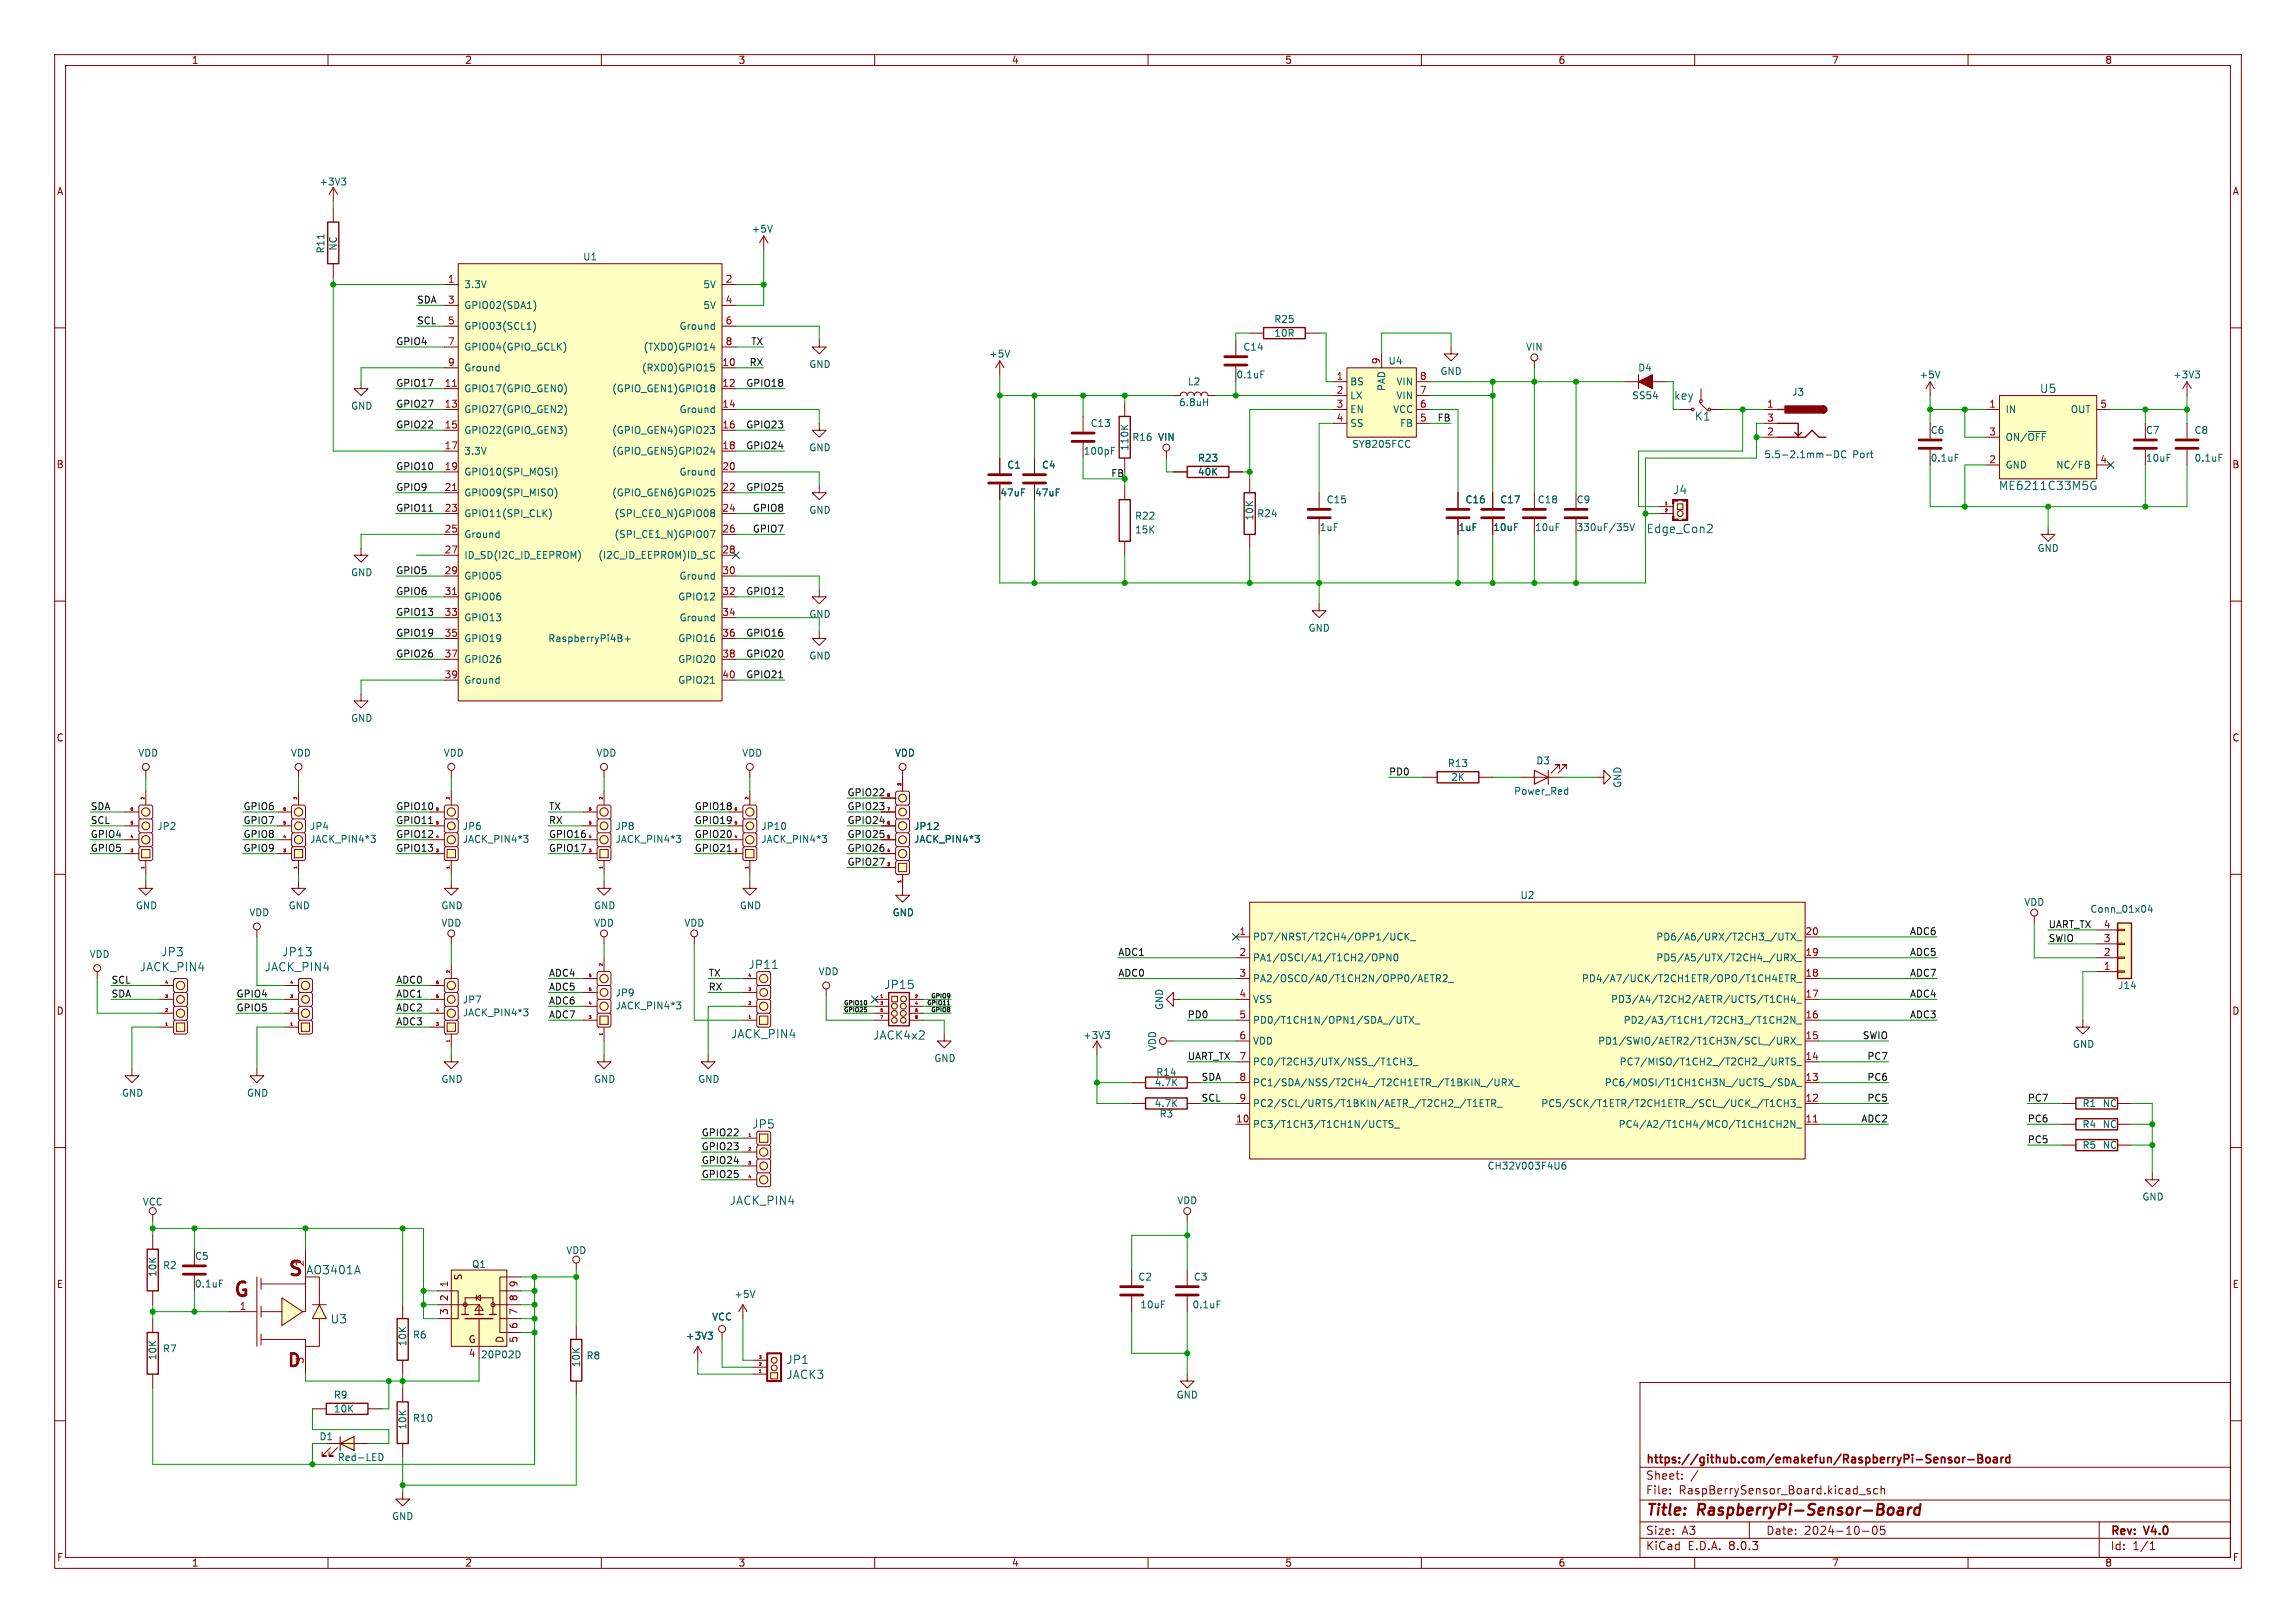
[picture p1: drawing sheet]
<svg xmlns="http://www.w3.org/2000/svg" width="420mm" height="297mm" viewBox="0 0 420 297" stroke-linecap="round" stroke-linejoin="round" font-family="sans-serif">
<defs><g id="words">
<g font-size="3.5" fill="#840000">
<text x="42.4" y="238">G</text>
<text x="52.4" y="234.2">S</text>
</g>
<text font-size="3.2" fill="#840000" x="52.2" y="250.7">D</text>
<g font-size="2.8" fill="#840000">
<text x="301" y="277.9">Title:</text>
<text x="310.6" y="277.9">RaspberryPi-Sensor-Board</text>
</g>
<g font-size="2.1" fill="#006464">
<text x="306.1" y="73.4">key</text>
<text x="309.9" y="77.2">K1</text>
<text x="373" y="72.1">U5</text>
<text x="365.5" y="89.9">ME6211C33M5G</text>
<text x="306" y="90.7">J4</text>
<text x="301.1" y="97.8">Edge_Con2</text>
<text x="25.5" y="178">JACK_PIN4</text>
<text x="29.4" y="175.2">JP3</text>
<text x="48.3" y="178">JACK_PIN4</text>
<text x="51.5" y="175.2">JP13</text>
<text x="136.8" y="177.5">JP11</text>
<text x="161.7" y="181.2">JP15</text>
<text x="133.6" y="190.2">JACK_PIN4</text>
<text x="159.6" y="190.5">JACK4x2</text>
<text x="137.5" y="206.7">JP5</text>
<text x="133.4" y="220.7">JACK_PIN4</text>
<text x="55.9" y="233.4">AO3401A</text>
<text x="60.4" y="242.4">U3</text>
<text x="143.8" y="249.8">JP1</text>
<text x="143.8" y="252.6">JACK3</text>
</g>
<g font-size="2.1" fill="#840000">
<text x="301" y="268.2">https://github.com/emakefun/RaspberryPi-Sensor-Board</text>
<text x="301" y="273.7">File:</text>
<text x="301" y="271">Sheet:</text>
<text x="307.1" y="273.7">RaspBerrySensor_Board.kicad_sch</text>
<text x="301" y="281.1">Size:</text>
<text x="307.6" y="281.1">A3</text>
<text x="323" y="281.1">Date:</text>
<text x="330" y="281.1">2024-10-05</text>
<text x="386" y="281.3">Rev:</text>
<text x="392.4" y="281.3">V4.0</text>
<text x="301" y="283.9">KiCad</text>
<text x="308.7" y="283.9">E.D.A.</text>
<text x="316.3" y="283.9">8.0.3</text>
<text x="386" y="283.9">Id:</text>
<text x="390.1" y="283.9">1/1</text>
</g>
<g font-size="1.8" fill="#840000">
<text x="35" y="11.9">1</text>
<text x="85" y="11.9">2</text>
<text x="135" y="11.9">3</text>
<text x="185" y="11.9">4</text>
<text x="235" y="11.9">5</text>
<text x="285" y="11.9">6</text>
<text x="335" y="11.9">7</text>
<text x="385" y="11.9">8</text>
<text x="10.3" y="35.9">A</text>
<text x="408.3" y="35.9">A</text>
<text x="10.3" y="85.9">B</text>
<text x="408.2" y="85.9">B</text>
<text x="10.3" y="135.9">C</text>
<text x="408.2" y="135.9">C</text>
<text x="10.3" y="185.9">D</text>
<text x="408.2" y="185.9">D</text>
<text x="10.3" y="235.9">E</text>
<text x="82.2" y="238.2" transform="rotate(-90 82.2 238.2)">2</text>
<text x="82.2" y="235.7" transform="rotate(-90 82.2 235.7)">1</text>
<text x="84.7" y="234.4" transform="rotate(-90 84.7 234.4)">S</text>
<text x="94.9" y="238.2" transform="rotate(-90 94.9 238.2)">8</text>
<text x="94.9" y="235.7" transform="rotate(-90 94.9 235.7)">9</text>
<text x="408.3" y="235.9">E</text>
<text x="82.2" y="240.7" transform="rotate(-90 82.2 240.7)">3</text>
<text x="85.6" y="246">G</text>
<text x="92.3" y="245.9" transform="rotate(-90 92.3 245.9)">D</text>
<text x="94.9" y="245.8" transform="rotate(-90 94.9 245.8)">5</text>
<text x="94.9" y="243.3" transform="rotate(-90 94.9 243.3)">6</text>
<text x="94.9" y="240.7" transform="rotate(-90 94.9 240.7)">7</text>
<text x="85.6" y="248.5">4</text>
<text x="10.3" y="285.9">F</text>
<text x="35" y="286.9">1</text>
<text x="85" y="286.9">2</text>
<text x="135" y="286.9">3</text>
<text x="185" y="286.9">4</text>
<text x="235" y="286.9">5</text>
<text x="285" y="286.9">6</text>
<text x="335" y="286.9">7</text>
<text x="385" y="286.9">8</text>
<text x="408.3" y="285.9">F</text>
</g>
<g font-size="1.8" fill="#006464">
<text x="58.3" y="34.1">+3V3</text>
<text x="59.5" y="46.5" transform="rotate(-90 59.5 46.5)">R11</text>
<text x="61.8" y="46" transform="rotate(-90 61.8 46)">NC</text>
<text x="106.6" y="47.9">U1</text>
<text x="137.4" y="42.8">+5V</text>
<text x="84.8" y="52.9">3.3V</text>
<text x="128.6" y="52.9">5V</text>
<text x="84.8" y="56.7">GPIO02(SDA1)</text>
<text x="128.6" y="56.7">5V</text>
<text x="233" y="59.3">R25</text>
<text x="84.8" y="60.6">GPIO03(SCL1)</text>
<text x="84.8" y="64.4">GPIO04(GPIO_GCLK)</text>
<text x="117.6" y="64.4">(TXD0)GPIO14</text>
<text x="124.2" y="60.6">Ground</text>
<text x="180.8" y="65.6">+5V</text>
<text x="227.3" y="64.4">C14</text>
<text x="233" y="61.8">10R</text>
<text x="279.1" y="64.4">VIN</text>
<text x="84.8" y="72">GPIO17(GPIO_GEN0)</text>
<text x="84.8" y="68.2">Ground</text>
<text x="111.9" y="72">(GPIO_GEN1)GPIO18</text>
<text x="117.3" y="68.2">(RXD0)GPIO15</text>
<text x="148" y="67.5">GND</text>
<text x="217.2" y="70.7">L2</text>
<text x="226.1" y="69.4">0.1uF</text>
<text x="246.9" y="70.7">BS</text>
<text x="253.6" y="71.6" transform="rotate(-90 253.6 71.6)">PAD</text>
<text x="253.9" y="66.9">U4</text>
<text x="255.3" y="70.7">VIN</text>
<text x="263.4" y="68.8">GND</text>
<text x="299.6" y="68.2">D4</text>
<text x="351" y="69.4">+5V</text>
<text x="397.4" y="69.4">+3V3</text>
<text x="64.1" y="75.2">GND</text>
<text x="84.8" y="75.8">GPIO27(GPIO_GEN2)</text>
<text x="124.2" y="75.8">Ground</text>
<text x="215.6" y="74.5">6.8uH</text>
<text x="246.9" y="73.3">LX</text>
<text x="246.9" y="75.8">EN</text>
<text x="254.7" y="75.8">VCC</text>
<text x="255.3" y="73.3">VIN</text>
<text x="298.5" y="73.3">SS54</text>
<text x="327.7" y="72.6">J3</text>
<text x="366.8" y="75.8">IN</text>
<text x="378.7" y="75.8">OUT</text>
<text x="84.8" y="79.6">GPIO22(GPIO_GEN3)</text>
<text x="84.8" y="83.4">3.3V</text>
<text x="111.9" y="79.6">(GPIO_GEN4)GPIO23</text>
<text x="111.9" y="83.4">(GPIO_GEN5)GPIO24</text>
<text x="148" y="82.8">GND</text>
<text x="198.1" y="83.4">100pF</text>
<text x="199.4" y="78.3">C13</text>
<text x="206.6" y="82.6" transform="rotate(-90 206.6 82.6)">110K</text>
<text x="207" y="80.9">R16</text>
<text x="211.7" y="80.9">VIN</text>
<text x="246.9" y="78.3">SS</text>
<text x="247.2" y="82.1">SY8205FCC</text>
<text x="256" y="78.3">FB</text>
<text x="353.1" y="79.6">C6</text>
<text x="366.8" y="80.9">ON/~{OFF}</text>
<text x="392.4" y="79.6">C7</text>
<text x="401.3" y="79.6">C8</text>
<text x="84.8" y="87.2">GPIO10(SPI_MOSI)</text>
<text x="124.2" y="87.2">Ground</text>
<text x="184.2" y="86">C1</text>
<text x="190.5" y="86">C4</text>
<text x="219" y="84.7">R23</text>
<text x="219" y="87.2">40K</text>
<text x="322.6" y="84">5.5-2.1mm-DC</text>
<text x="338.9" y="84">Port</text>
<text x="353.1" y="84.7">0.1uF</text>
<text x="366.8" y="86">GND</text>
<text x="376" y="86">NC/FB</text>
<text x="392.4" y="84.7">10uF</text>
<text x="401.3" y="84.7">0.1uF</text>
<text x="84.8" y="91">GPIO09(SPI_MISO)</text>
<text x="84.8" y="94.8">GPIO11(SPI_CLK)</text>
<text x="111.9" y="91">(GPIO_GEN6)GPIO25</text>
<text x="112.3" y="94.8">(SPI_CE0_N)GPIO08</text>
<text x="148" y="94.2">GND</text>
<text x="182.9" y="91">47uF</text>
<text x="189.2" y="91">47uF</text>
<text x="207.5" y="95.3">R22</text>
<text x="229.5" y="95.3" transform="rotate(-90 229.5 95.3)">10K</text>
<text x="229.9" y="94.8">R24</text>
<text x="242.6" y="92.3">C15</text>
<text x="268" y="92.3">C16</text>
<text x="274.3" y="92.3">C17</text>
<text x="281.2" y="92.3">C18</text>
<text x="288.3" y="92.3">C9</text>
<text x="84.8" y="98.7">Ground</text>
<text x="112.3" y="98.7">(SPI_CE1_N)GPIO07</text>
<text x="207.5" y="97.8">15K</text>
<text x="241.3" y="97.4">1uF</text>
<text x="266.7" y="97.4">1uF</text>
<text x="273.1" y="97.4">10uF</text>
<text x="280.7" y="97.4">10uF</text>
<text x="288.3" y="97.4">330uF/35V</text>
<text x="372.6" y="101.2">GND</text>
<text x="64.1" y="105.6">GND</text>
<text x="84.8" y="102.5">ID_SD(I2C_ID_EEPROM)</text>
<text x="84.8" y="106.3">GPIO05</text>
<text x="109.3" y="102.5">(I2C_ID_EEPROM)ID_SC</text>
<text x="124.2" y="106.3">Ground</text>
<text x="84.8" y="110.1">GPIO06</text>
<text x="84.8" y="113.9">GPIO13</text>
<text x="124" y="110.1">GPIO12</text>
<text x="124.2" y="113.9">Ground</text>
<text x="148" y="113.3">GND</text>
<text x="84.8" y="117.7">GPIO19</text>
<text x="100.2" y="117.7">RaspberryPi4B+</text>
<text x="124" y="117.7">GPIO16</text>
<text x="239.3" y="115.8">GND</text>
<text x="84.8" y="121.5">GPIO26</text>
<text x="84.8" y="125.3">Ground</text>
<text x="124" y="121.5">GPIO20</text>
<text x="124" y="125.3">GPIO21</text>
<text x="148" y="120.9">GND</text>
<text x="64.1" y="132.3">GND</text>
<text x="25.2" y="138.7">VDD</text>
<text x="53.1" y="138.7">VDD</text>
<text x="81.1" y="138.7">VDD</text>
<text x="109" y="138.7">VDD</text>
<text x="135.7" y="138.7">VDD</text>
<text x="163.6" y="138.7">VDD</text>
<text x="264.8" y="140.6">R13</text>
<text x="265.4" y="143.1">2K</text>
<text x="280.9" y="140.1">D3</text>
<text x="276.9" y="145.6">Power_Red</text>
<text x="296.8" y="144.3" transform="rotate(-90 296.8 144.3)">GND</text>
<text x="28.7" y="152.1">JP2</text>
<text x="56.6" y="152.1">JP4</text>
<text x="56.6" y="154.4">JACK_PIN4*3</text>
<text x="84.6" y="152.1">JP6</text>
<text x="84.6" y="154.4">JACK_PIN4*3</text>
<text x="112.5" y="152.1">JP8</text>
<text x="112.5" y="154.4">JACK_PIN4*3</text>
<text x="139.2" y="154.4">JACK_PIN4*3</text>
<text x="139.2" y="152.1">JP10</text>
<text x="167.1" y="154.4">JACK_PIN4*3</text>
<text x="167.1" y="152.1">JP12</text>
<text x="24.8" y="166.6">GND</text>
<text x="45.5" y="167.9">VDD</text>
<text x="52.7" y="166.6">GND</text>
<text x="80.6" y="166.6">GND</text>
<text x="108.6" y="166.6">GND</text>
<text x="135.3" y="166.6">GND</text>
<text x="163.2" y="167.9">GND</text>
<text x="278" y="164.7">U2</text>
<text x="370.2" y="166">VDD</text>
<text x="382.3" y="167.2">Conn_01x04</text>
<text x="80.6" y="169.8">VDD</text>
<text x="108.6" y="169.8">VDD</text>
<text x="125.1" y="169.8">VDD</text>
<text x="229.1" y="172.3">PD7/NRST/T2CH4/OPP1/UCK_</text>
<text x="302.9" y="172.3">PD6/A6/URX/T2CH3_/UTX_</text>
<text x="16.3" y="175.5">VDD</text>
<text x="149.6" y="178.7">VDD</text>
<text x="229.1" y="176.1">PA1/OSCI/A1/T1CH2/OPN0</text>
<text x="229.1" y="179.9">PA2/OSCO/A0/T1CH2N/OPP0/AETR2_</text>
<text x="289.3" y="179.9">PD4/A7/UCK/T2CH1ETR/OPO/T1CH4ETR_</text>
<text x="302.9" y="176.1">PD5/A5/UTX/T2CH4_/URX_</text>
<text x="84.6" y="183.8">JP7</text>
<text x="112.5" y="182.5">JP9</text>
<text x="112.5" y="184.9">JACK_PIN4*3</text>
<text x="213" y="184.9" transform="rotate(-90 213 184.9)">GND</text>
<text x="229.1" y="183.7">VSS</text>
<text x="294.6" y="183.7">PD3/A4/T2CH2/AETR/UCTS/T1CH4_</text>
<text x="387.4" y="181.2">J14</text>
<text x="84.6" y="186.2">JACK_PIN4*3</text>
<text x="198" y="190.3">+3V3</text>
<text x="229.1" y="187.6">PD0/T1CH1N/OPN1/SDA_/UTX_</text>
<text x="229.1" y="191.4">VDD</text>
<text x="292.2" y="191.4">PD1/SWIO/AETR2/T1CH3N/SCL_/URX_</text>
<text x="296.9" y="187.6">PD2/A3/T1CH1/T2CH3_/T1CH2N_</text>
<text x="379.1" y="191.9">GND</text>
<text x="170.8" y="194.5">GND</text>
<text x="211.4" y="197.1">R14</text>
<text x="211.7" y="192.4" transform="rotate(-90 211.7 192.4)">VDD</text>
<text x="229.1" y="195.2">PC0/T2CH3/UTX/NSS_/T1CH3_</text>
<text x="296.2" y="195.2">PC7/MISO/T1CH2_/T2CH2_/URTS_</text>
<text x="22.2" y="200.9">GND</text>
<text x="45.1" y="200.9">GND</text>
<text x="80.6" y="198.3">GND</text>
<text x="108.6" y="198.3">GND</text>
<text x="127.6" y="198.3">GND</text>
<text x="211.1" y="202.8">4.7K</text>
<text x="211.1" y="199">4.7K</text>
<text x="229.1" y="199">PC1/SDA/NSS/T2CH4_/T2CH1ETR_/T1BKIN_/URX_</text>
<text x="229.1" y="202.8">PC2/SCL/URTS/T1BKIN/AETR_/T2CH2_/T1ETR_</text>
<text x="281.8" y="202.8">PC5/SCK/T1ETR/T2CH1ETR_/SCL_/UCK_/T1CH3_</text>
<text x="293.4" y="199">PC6/MOSI/T1CH1CH3N_/UCTS_/SDA_</text>
<text x="380.8" y="202.8">R1</text>
<text x="384.5" y="202.8">NC</text>
<text x="212" y="204.7">R3</text>
<text x="229.1" y="206.6">PC3/T1CH3/T1CH1N/UCTS_</text>
<text x="296" y="206.6">PC4/A2/T1CH4/MCO/T1CH1CH2N_</text>
<text x="380.8" y="206.6">R4</text>
<text x="384.5" y="206.6">NC</text>
<text x="272" y="214.2">CH32V003F4U6</text>
<text x="380.8" y="210.4">R5</text>
<text x="384.5" y="210.4">NC</text>
<text x="26" y="220.8">VCC</text>
<text x="215.3" y="220.6">VDD</text>
<text x="391.8" y="219.9">GND</text>
<text x="28.8" y="233.8" transform="rotate(-90 28.8 233.8)">10K</text>
<text x="29.7" y="232.4">R2</text>
<text x="35.6" y="230.7">C5</text>
<text x="86.3" y="232.2">Q1</text>
<text x="103.5" y="229.7">VDD</text>
<text x="35.6" y="235.8">0.1uF</text>
<text x="134.2" y="237.7">+5V</text>
<text x="208.1" y="234.5">C2</text>
<text x="208.5" y="239.6">10uF</text>
<text x="218" y="239.6">0.1uF</text>
<text x="218.3" y="234.5">C3</text>
<text x="75.4" y="245.1">R6</text>
<text x="125.4" y="245.3">+3V3</text>
<text x="130.2" y="241.8">VCC</text>
<text x="28.8" y="249" transform="rotate(-90 28.8 249)">10K</text>
<text x="29.7" y="247.7">R7</text>
<text x="74.5" y="246.5" transform="rotate(-90 74.5 246.5)">10K</text>
<text x="87.9" y="248.8">20P02D</text>
<text x="106.3" y="250.3" transform="rotate(-90 106.3 250.3)">10K</text>
<text x="107.2" y="248.9">R8</text>
<text x="61" y="256.1">R9</text>
<text x="215.1" y="256.1">GND</text>
<text x="58.3" y="263.8">D1</text>
<text x="61" y="258.7">10K</text>
<text x="74.5" y="261.7" transform="rotate(-90 74.5 261.7)">10K</text>
<text x="75.4" y="260.4">R10</text>
<text x="61.7" y="267.6">Red-LED</text>
<text x="71.6" y="278.4">GND</text>
</g>
<g font-size="1.8" fill="#a90000">
<text x="81.8" y="51.8">1</text>
<text x="132.6" y="51.8">2</text>
<text x="81.8" y="55.6">3</text>
<text x="81.8" y="59.4">5</text>
<text x="132.6" y="55.6">4</text>
<text x="132.6" y="59.4">6</text>
<text x="81.8" y="63.2">7</text>
<text x="132.6" y="63.2">8</text>
<text x="81.2" y="70.9">11</text>
<text x="81.8" y="67.1">9</text>
<text x="132" y="67.1">10</text>
<text x="132" y="70.9">12</text>
<text x="244.4" y="69.6">1</text>
<text x="252.5" y="66.7" transform="rotate(-90 252.5 66.7)">9</text>
<text x="259.6" y="69.6">8</text>
<text x="81.2" y="74.7">13</text>
<text x="132" y="74.7">14</text>
<text x="244.4" y="72.1">2</text>
<text x="244.4" y="74.7">3</text>
<text x="244.4" y="77.2">4</text>
<text x="259.6" y="77.2">5</text>
<text x="259.6" y="74.7">6</text>
<text x="259.6" y="72.1">7</text>
<text x="323.1" y="74.7">1</text>
<text x="323.1" y="77.2">3</text>
<text x="363.8" y="74.7">1</text>
<text x="384.1" y="74.7">5</text>
<text x="81.2" y="78.5">15</text>
<text x="81.2" y="82.3">17</text>
<text x="132" y="78.5">16</text>
<text x="132" y="82.3">18</text>
<text x="323.1" y="79.8">2</text>
<text x="363.8" y="79.8">3</text>
<text x="81.2" y="86.1">19</text>
<text x="81.2" y="89.9">21</text>
<text x="132" y="86.1">20</text>
<text x="132" y="89.9">22</text>
<text x="363.8" y="84.8">2</text>
<text x="384.1" y="84.8">4</text>
<text x="81.2" y="93.7">23</text>
<text x="132" y="93.7">24</text>
<text x="81.2" y="97.5">25</text>
<text x="81.2" y="101.3">27</text>
<text x="132" y="97.5">26</text>
<text x="132" y="101.3">28</text>
<text x="81.2" y="105.2">29</text>
<text x="132" y="105.2">30</text>
<text x="81.2" y="109">31</text>
<text x="81.2" y="112.8">33</text>
<text x="132" y="109">32</text>
<text x="132" y="112.8">34</text>
<text x="81.2" y="116.6">35</text>
<text x="132" y="116.6">36</text>
<text x="81.2" y="120.4">37</text>
<text x="81.2" y="124.2">39</text>
<text x="132" y="120.4">38</text>
<text x="132" y="124.2">40</text>
<text x="226.6" y="171.2">1</text>
<text x="330.2" y="171.2">20</text>
<text x="384.7" y="172.5">3</text>
<text x="384.7" y="169.9">4</text>
<text x="226.6" y="175">2</text>
<text x="226.6" y="178.8">3</text>
<text x="330.2" y="178.8">18</text>
<text x="330.2" y="175">19</text>
<text x="384.7" y="177.5">1</text>
<text x="384.7" y="175">2</text>
<text x="226.6" y="182.6">4</text>
<text x="330.2" y="182.6">17</text>
<text x="226.6" y="186.4">5</text>
<text x="226.6" y="190.2">6</text>
<text x="330.2" y="190.2">15</text>
<text x="330.2" y="186.4">16</text>
<text x="226.6" y="194.1">7</text>
<text x="226.6" y="197.9">8</text>
<text x="330.2" y="197.9">13</text>
<text x="330.2" y="194.1">14</text>
<text x="226.6" y="201.7">9</text>
<text x="330.2" y="201.7">12</text>
<text x="226" y="205.5">10</text>
<text x="330.2" y="205.5">11</text>
<text x="55.6" y="231.8" transform="rotate(-90 55.6 231.8)">2</text>
<text x="43.7" y="239.8">1</text>
<text x="55.6" y="249.6" transform="rotate(-90 55.6 249.6)">3</text>
</g>
<g font-size="1.8" fill="#0f0f0f">
<text x="76.2" y="59.4">SCL</text>
<text x="76.2" y="55.6">SDA</text>
<text x="72.4" y="63.2">GPIO4</text>
<text x="137.3" y="63.2">TX</text>
<text x="72.4" y="70.9">GPIO17</text>
<text x="136.4" y="70.9">GPIO18</text>
<text x="137" y="67">RX</text>
<text x="72.4" y="74.7">GPIO27</text>
<text x="262.9" y="77.2">FB</text>
<text x="72.4" y="78.5">GPIO22</text>
<text x="136.4" y="82.3">GPIO24</text>
<text x="136.4" y="78.5">GPIO23</text>
<text x="72.4" y="89.9">GPIO9</text>
<text x="72.4" y="86.1">GPIO10</text>
<text x="136.4" y="89.9">GPIO25</text>
<text x="72.4" y="93.7">GPIO11</text>
<text x="137.6" y="93.7">GPIO8</text>
<text x="137.6" y="97.5">GPIO7</text>
<text x="72.4" y="105.1">GPIO5</text>
<text x="72.4" y="112.8">GPIO13</text>
<text x="72.4" y="109">GPIO6</text>
<text x="136.4" y="109">GPIO12</text>
<text x="72.4" y="116.6">GPIO19</text>
<text x="136.4" y="116.6">GPIO16</text>
<text x="72.4" y="120.4">GPIO26</text>
<text x="136.4" y="124.2">GPIO21</text>
<text x="136.4" y="120.4">GPIO20</text>
<text x="254" y="142">PD0</text>
<text x="16.5" y="148.3">SDA</text>
<text x="44.4" y="148.3">GPIO6</text>
<text x="72.4" y="148.3">GPIO10</text>
<text x="100.3" y="148.3">TX</text>
<text x="127" y="148.3">GPIO18</text>
<text x="154.9" y="148.3">GPIO23</text>
<text x="154.9" y="145.8">GPIO22</text>
<text x="16.5" y="150.9">SCL</text>
<text x="16.5" y="153.4">GPIO4</text>
<text x="16.5" y="155.9">GPIO5</text>
<text x="44.4" y="153.4">GPIO8</text>
<text x="44.4" y="150.9">GPIO7</text>
<text x="44.4" y="155.9">GPIO9</text>
<text x="72.4" y="155.9">GPIO13</text>
<text x="72.4" y="153.4">GPIO12</text>
<text x="72.4" y="150.9">GPIO11</text>
<text x="100.3" y="150.9">RX</text>
<text x="100.3" y="153.4">GPIO16</text>
<text x="100.3" y="155.9">GPIO17</text>
<text x="127" y="153.4">GPIO20</text>
<text x="127" y="155.9">GPIO21</text>
<text x="127" y="150.9">GPIO19</text>
<text x="154.9" y="155.9">GPIO26</text>
<text x="154.9" y="153.4">GPIO25</text>
<text x="154.9" y="150.9">GPIO24</text>
<text x="154.9" y="158.5">GPIO27</text>
<text x="349.3" y="171.2">ADC6</text>
<text x="374.6" y="169.9">UART_TX</text>
<text x="374.6" y="172.5">SWIO</text>
<text x="100.3" y="178.8">ADC4</text>
<text x="129.5" y="178.8">TX</text>
<text x="204.5" y="175">ADC1</text>
<text x="204.5" y="178.8">ADC0</text>
<text x="349.3" y="178.8">ADC7</text>
<text x="349.3" y="175">ADC5</text>
<text x="20.3" y="182.6">SDA</text>
<text x="20.3" y="180.1">SCL</text>
<text x="43.2" y="182.6">GPIO4</text>
<text x="43.2" y="185.2">GPIO5</text>
<text x="72.4" y="185.2">ADC2</text>
<text x="72.4" y="180.1">ADC0</text>
<text x="72.4" y="182.6">ADC1</text>
<text x="100.3" y="181.3">ADC5</text>
<text x="100.3" y="183.9">ADC6</text>
<text x="129.5" y="181.3">RX</text>
<text x="349.3" y="182.6">ADC4</text>
<text x="72.4" y="187.7">ADC3</text>
<text x="100.3" y="186.4">ADC7</text>
<text x="217.2" y="186.4">PD0</text>
<text x="340.6" y="190.2">SWIO</text>
<text x="349.3" y="186.4">ADC3</text>
<text x="217.2" y="194">UART_TX</text>
<text x="219.7" y="197.9">SDA</text>
<text x="341.5" y="197.9">PC6</text>
<text x="341.5" y="194">PC7</text>
<text x="219.7" y="201.7">SCL</text>
<text x="341.5" y="201.7">PC5</text>
<text x="370.8" y="201.7">PC7</text>
<text x="128.3" y="208">GPIO22</text>
<text x="340.4" y="205.5">ADC2</text>
<text x="370.8" y="209.3">PC5</text>
<text x="370.8" y="205.5">PC6</text>
<text x="128.3" y="210.6">GPIO23</text>
<text x="128.3" y="213.1">GPIO24</text>
<text x="128.3" y="215.6">GPIO25</text>
</g>
<text font-size="1.8" fill="#009600" x="203.2" y="87.4">FB</text>
<g font-size="1.1" fill="#0f0f0f">
<text x="154.3" y="184">GPIO10</text>
<text x="154.3" y="185.3">GPIO25</text>
<text x="169.4" y="184">GPIO11</text>
<text x="170.2" y="182.7">GPIO9</text>
<text x="170.2" y="185.3">GPIO8</text>
</g>
<g font-size=".7" fill="#a90000">
<text x="304.4" y="92.5">1</text>
<text x="304.4" y="93.7">2</text>
<text x="164.8" y="143.9" transform="rotate(-90 164.8 143.9)">2</text>
<text x="23.7" y="148.3">6</text>
<text x="26.4" y="146.5" transform="rotate(-90 26.4 146.5)">2</text>
<text x="51.7" y="148.3">6</text>
<text x="54.4" y="146.5" transform="rotate(-90 54.4 146.5)">2</text>
<text x="79.6" y="148.3">6</text>
<text x="82.3" y="146.5" transform="rotate(-90 82.3 146.5)">2</text>
<text x="107.5" y="148.3">6</text>
<text x="110.2" y="146.5" transform="rotate(-90 110.2 146.5)">2</text>
<text x="134.2" y="148.3">6</text>
<text x="136.9" y="146.5" transform="rotate(-90 136.9 146.5)">2</text>
<text x="162.1" y="148.3">7</text>
<text x="162.1" y="145.8">8</text>
<text x="23.7" y="156">3</text>
<text x="23.7" y="153.4">4</text>
<text x="23.7" y="150.9">5</text>
<text x="51.7" y="156">3</text>
<text x="51.7" y="153.4">4</text>
<text x="51.7" y="150.9">5</text>
<text x="79.6" y="156">3</text>
<text x="79.6" y="153.4">4</text>
<text x="79.6" y="150.9">5</text>
<text x="107.5" y="156">3</text>
<text x="107.5" y="153.4">4</text>
<text x="107.5" y="150.9">5</text>
<text x="134.2" y="156">3</text>
<text x="134.2" y="153.4">4</text>
<text x="134.2" y="150.9">5</text>
<text x="162.1" y="156">4</text>
<text x="162.1" y="153.4">5</text>
<text x="162.1" y="150.9">6</text>
<text x="26.4" y="159.2" transform="rotate(-90 26.4 159.2)">1</text>
<text x="54.4" y="159.2" transform="rotate(-90 54.4 159.2)">1</text>
<text x="82.3" y="159.2" transform="rotate(-90 82.3 159.2)">1</text>
<text x="110.2" y="159.2" transform="rotate(-90 110.2 159.2)">1</text>
<text x="136.9" y="159.2" transform="rotate(-90 136.9 159.2)">1</text>
<text x="162.1" y="158.5">3</text>
<text x="164.8" y="161.7" transform="rotate(-90 164.8 161.7)">1</text>
<text x="82.3" y="178.2" transform="rotate(-90 82.3 178.2)">2</text>
<text x="107.5" y="178.8">6</text>
<text x="110.2" y="176.9" transform="rotate(-90 110.2 176.9)">2</text>
<text x="136.7" y="178.8">4</text>
<text x="30.1" y="185.2">2</text>
<text x="30.1" y="182.6">3</text>
<text x="30.1" y="180.1">4</text>
<text x="52.9" y="185.2">2</text>
<text x="52.9" y="182.6">3</text>
<text x="52.9" y="180.1">4</text>
<text x="79.6" y="185.2">4</text>
<text x="79.6" y="182.6">5</text>
<text x="79.6" y="180.1">6</text>
<text x="107.5" y="183.9">4</text>
<text x="107.5" y="181.4">5</text>
<text x="136.7" y="183.9">2</text>
<text x="136.7" y="181.4">3</text>
<text x="160.9" y="182.6">1</text>
<text x="160.9" y="183.9">3</text>
<text x="160.9" y="185.2">5</text>
<text x="167.2" y="182.6">2</text>
<text x="167.2" y="183.9">4</text>
<text x="167.2" y="185.2">6</text>
<text x="30.1" y="187.7">1</text>
<text x="52.9" y="187.7">1</text>
<text x="79.6" y="187.7">3</text>
<text x="82.3" y="190.9" transform="rotate(-90 82.3 190.9)">1</text>
<text x="107.5" y="186.4">3</text>
<text x="110.2" y="189.6" transform="rotate(-90 110.2 189.6)">1</text>
<text x="136.7" y="186.4">1</text>
<text x="160.9" y="186.4">7</text>
<text x="167.2" y="186.4">8</text>
<text x="136.7" y="208">1</text>
<text x="136.7" y="210.6">2</text>
<text x="136.7" y="213.1">3</text>
<text x="136.7" y="215.6">4</text>
<text x="138.6" y="251.2">1</text>
<text x="138.6" y="249.9">2</text>
<text x="138.6" y="248.7">3</text>
</g>
</g></defs>
<g fill="none" stroke="#840000" stroke-width=".18">
<path d="M10 10h400v277h-400zM12 12h396v273h-396zM60 10v2M110 10v2M160 10v2M210 10v2M260 10v2M310 10v2M360 10v2M10 60h2M408 60h2M10 110h2"/>
<path d="M408 110h2M10 160h2M408 160h2M26.7 161.3v1.3h1.2l-1.2 1.2-1.3-1.2h1.3M110.5 193v1.3h1.3l-1.3 1.3-1.3-1.3h1.3M10 210h2M408 210h2M10 260h2M132.1 243.8v1.3M300 253h108v32h-108zM408 260h2M300 278.5h108"/>
<path d="M300 274.5h108M300 268.5h108M305.5 273.2v.2M305.5 272.5v.1M307.7 270.5v.2M307.7 269.8v.1M310.6 269.1l-1.3 1.9M320 278.5v3M340.1 273.5h1.1M342.1 272.5l-.4-.1-.2 .2 .1 .2 .5 .2v.3h-.6M342.7 279.4a.81 .81 0 0 0 .3 1.4l.2-.2 .2-.4-.2-.8M343.4 272.5l-.4-.1-.3 .3v.4l.2 .2h.5"/>
<path d="M344 279.3l-.1 .7 .3-.1h.5l.1 .6-.3 .3-.6-.2M344.1 272.5l.2-.1 .4 .1v.9M344.1 271.9v1.5M384 278.5v6.5M60 285v2M110 285v2M160 285v2M210 285v2M260 285v2M300 281.5h108M310 285v2M340.7 280.2h1.2"/>
<path d="M360 285v2M393.3 283.6h.9M393.3 282.5l.4-.4v1.5"/>
<circle cx="132.1" cy="243.2" r=".63"/>
</g>
<path d="M347.5 275.9l.6 .1-.1 1.2M348 277.1l-.7 .1M348.1 276.3l-.7 .1M349.1 275.9l-.1 1.3M349.7 275.9l-.4 .1-.2 .3M351.2 276a.66 .66 0 0 0-1 .3l-.1 .5 .2 .3 .2 .1 .6-.1M351.3 275.2l-.2 2" fill="none" stroke="#840000" stroke-width=".4"/>
<g fill="none" stroke="#840000" stroke-width=".3">
<path d="M357.8 266.8l.3-.1 .3 .3v.4l-.3 .3-.3-.1-.2-.2v-.4zM359 266.7v1M359.5 266.7l-.3 .1-.2 .2M360 267.1h1.1M361.8 266.2h.5l.2 .1 .1 .3-.3 .3a.4 .4 0 0 1 .4 .4 .4 .4 0 0 1-.3 .4h-.6zM361.8 266.9h.5M363.4 266.8l.4-.1 .2 .3v.4l-.2 .3-.4-.1-.1-.2v-.4zM364.7 266.8h.6v.9M365.3 267l-.5 .1a.29 .29 0 0 0-.2 .3 .29 .29 0 0 0 .2 .3l.5-.1M366 266.7v1M366.5 266.7l-.3 .1-.2 .2M367.6 266.8l-.4-.1-.3 .3v.4l.1 .2h.6"/>
<path d="M367.6 266.2v1.5"/>
</g>
<g fill="#ffffc2" stroke="#ffffc2" stroke-width=".18">
<circle cx="26.7" cy="148.6" r=".76"/>
<circle cx="26.7" cy="151.1" r=".71"/>
</g>
<path d="M25.9 155.4h1.5v1.6h-1.5z" fill="#ffffc2"/>
<circle cx="26.7" cy="153.7" r=".76" fill="#ffffc2" stroke="#ffffc2" stroke-width=".18"/>
<g fill="none" stroke="#840000" stroke-width=".18">
<path d="M198.1 76.2v2.8M198.1 81v2.8M273 90.2v2.8M273 95v2.8M22.9 156.2h2.5M22.9 153.7h2.5M22.9 151.1h2.5M22.9 148.6h2.5M25.4 155.2l.3-.3h2l.2 .3v2l-.2 .3h-2l-.3-.3zM25.7 149.9l-.3-.3v-2l.3-.3h2l.2 .3v2l-.2 .3M25.7 152.4l-.3-.3v-2l.3-.2h2l.2 .2v2l-.2 .3M25.7 154.9l-.3-.2v-2l.3-.3h2l.2 .3v2l-.2 .2"/>
<path d="M25.9 155.4h1.5v1.6h-1.5zM26.7 144.8v2.5M26.7 157.5v2.5M73.7 238.8v2.5M57.1 257.8h2.6M67.3 257.8h2.5M73.7 248.9v2.6"/>
<circle cx="26.7" cy="153.7" r=".76"/>
<circle cx="26.7" cy="148.6" r=".76"/>
<circle cx="26.7" cy="151.1" r=".71"/>
</g>
<path d="M26.3 158.6v.3" fill="none" stroke="#a90000" stroke-width=".18"/>
<path d="M59.7 256.8h7.6v2h-7.6zM72.6 241.3h2.1v7.6h-2.1z" fill="none" stroke="#840000" stroke-width=".25"/>
<path d="M196.1 79.2h4.1M196.1 80.8h4.1M271 94.7h4.1M271 93.2h4.1" fill="none" stroke="#840000" stroke-width=".51"/>
<path d="M203.3 82.5h.4M203.3 81.9h.6" fill="none" stroke="#006464" stroke-width=".18"/>
<g fill="#ffffc2">
<path d="M58.4 238.8l1.3 2.5h-2.6z"/>
<path d="M51.6 237.5l3.8 2.5-3.8 2.6z"/>
</g>
<g fill="none" stroke="#840000" stroke-width=".18">
<path d="M280.7 66v1.3M307.3 74.9h2M310.9 73.7l1.5 1.5M311.1 71.1v2M313 74.9h2M266.7 90.2v2.8M266.7 95v2.8M47 233.7v12.7M47.8 233.9v2.1M47.8 239v2M51.6 237.5l3.8 2.5-3.8 2.6zM55.9 233.7h2.5v5.1"/>
<path d="M55.9 234.7v5.3h-.5M55.9 228.6v6.3h-8.1M57.1 238.8h2.6M58.4 238.8l1.3 2.5h-2.6zM41.9 240h5.1M47.8 245.1h8.1v1.3M47.8 244.1v2M47.8 240h3.8M55.9 246.4v5.1M58.4 241.3v5.1h-2.5"/>
<circle cx="280.7" cy="65.4" r=".63"/>
<circle cx="309.6" cy="74.9" r=".25"/>
<circle cx="311.1" cy="73.4" r=".25"/>
<circle cx="312.7" cy="74.9" r=".25"/>
</g>
<path d="M65.4 231.6l.5 1.5" fill="none" stroke="#006464" stroke-width=".18"/>
<path d="M264.7 94.7h4M264.7 93.2h4" fill="none" stroke="#840000" stroke-width=".51"/>
<g fill="#ffffc2" stroke="#ffffc2" stroke-width=".18">
<circle cx="82.5" cy="180.3" r=".76"/>
<circle cx="82.5" cy="182.9" r=".71"/>
</g>
<path d="M81.8 187.2h1.5v1.5h-1.5z" fill="#ffffc2"/>
<circle cx="82.5" cy="185.4" r=".76" fill="#ffffc2" stroke="#ffffc2" stroke-width=".18"/>
<g fill="none" stroke="#840000" stroke-width=".18">
<path d="M82.5 176.5v2.6M78.7 188h2.6M78.7 185.4h2.6M78.7 182.9h2.6M78.7 180.3h2.6M81.3 186.9l.2-.2h2.1l.2 .2v2.1l-.2 .2h-2.1l-.2-.2zM81.5 181.6l-.2-.2v-2.1l.2-.2h2.1l.2 .2v2.1l-.2 .2M81.5 184.2l-.2-.3v-2l.2-.3h2.1l.2 .3v2l-.2 .3M81.5 186.7l-.2-.3v-2l.2-.2h2.1l.2 .2v2l-.2 .3M81.8 187.2h1.5v1.5h-1.5zM82.5 189.2v2.6"/>
<circle cx="82.5" cy="180.3" r=".76"/>
<circle cx="82.5" cy="185.4" r=".76"/>
<circle cx="82.5" cy="182.9" r=".71"/>
</g>
<path d="M82.2 190.4v.2" fill="none" stroke="#a90000" stroke-width=".18"/>
<path d="M95.8 184.6h.8l-.4 .5 .3 .1 .1 .5-.3 .2h-.3" fill="none" stroke="#006464" stroke-width=".18"/>
<g fill="#ffffc2">
<path d="M87.1 237.5l.8-.5v1z"/>
<path d="M87.6 238.8l.8 1h-1.5z"/>
<path d="M82.5 232.4h10.2v14h-10.2z"/>
</g>
<g fill="none" stroke="#840000" stroke-width=".18">
<path d="M205.7 88.9v2.5M205.7 99.1v2.5M80 236.2h3.8v5.1h-3.8M80 238.8h7.6M82.5 232.4h10.2v14h-10.2zM87.1 237.5l.8-.5v1zM87.1 237v1M87.6 238.8l.8 1h-1.5zM87.6 238.8v1.7M90.2 238.8h5M95.2 233.7h-3.8v2.5M95.2 236.2h-3.8v5.1h3.8"/>
<path d="M105.4 231.1v1.3M85.1 240.5v-3h5.1v3M87.6 241.3v7.6M91.4 241.3v2.5h3.8M105.4 242.6v2.5M105.4 252.7v2.6"/>
<circle cx="85.1" cy="238.8" r=".36"/>
<circle cx="90.2" cy="238.8" r=".36"/>
<circle cx="105.4" cy="230.5" r=".63"/>
</g>
<path d="M204.7 91.4h2.1v7.7h-2.1zM84.5 240.5h1.2M85.1 241.3h5.1M86.9 240.5h1.5M89.5 240.5h1.3M104.4 245.1h2v7.6h-2z" fill="none" stroke="#840000" stroke-width=".25"/>
<path d="M94.7 247.2a.68 .68 0 0 1 .4 .6 .68 .68 0 0 1-.4 .7" fill="none" stroke="#006464" stroke-width=".18"/>
<path d="M306.8 92.2h1v1h-1z" fill="#ffffc2"/>
<g fill="#ffffc2" stroke="#ffffc2" stroke-width=".18">
<circle cx="307.3" cy="94" r=".53"/>
<circle cx="33" cy="180.3" r=".76"/>
<circle cx="33" cy="182.9" r=".71"/>
</g>
<g fill="none" stroke="#840000" stroke-width=".18">
<path d="M297.2 69.9h7.6M353.1 77.5v2.8M303.5 92.7h2.6M303.5 94h2.6M306.1 91.4h2.5v3.9h-2.5zM306.1 92.2v2.3M306.8 92.2h1v1h-1zM353.1 82.3v2.8"/>
<circle cx="307.3" cy="94" r=".53"/>
</g>
<g fill="#840000" stroke="#840000" stroke-width=".18">
<path d="M308.5 91.4h.2v3.9h-.2z"/>
<path d="M307.7 95h.9v.3h-.9z"/>
<path d="M307.7 91.4h.9v.3h-.9z"/>
<path d="M306.9 95.2l.8 .1z"/>
<path d="M306.9 91.4l.8 .1z"/>
<path d="M306.1 95h.9v.3h-.9z"/>
<path d="M306.1 91.4h.9v.3h-.9z"/>
<path d="M305.9 94.5h.3v.8h-.3z"/>
<path d="M305.9 91.4h.3v.8h-.3z"/>
</g>
<path d="M304.7 92.4h.2" fill="none" stroke="#a90000" stroke-width=".18"/>
<path d="M312.9 95.9l.3 .3-.1 .4-.8 .9h.9M357.6 83.1h.7" fill="none" stroke="#006464" stroke-width=".18"/>
<path d="M351 82h4.1M351 80.5h4.1" fill="none" stroke="#840000" stroke-width=".51"/>
<path d="M299.7 68.6v2.5" fill="none" stroke="#840000" stroke-width=".2"/>
<path d="M299.7 69.9l2.6-1.3v2.5z" fill="#840000" stroke="#840000" stroke-width=".2"/>
<path d="M32.3 187.2h1.5v1.5h-1.5z" fill="#ffffc2"/>
<g fill="#ffffc2" stroke="#ffffc2" stroke-width=".18">
<circle cx="33" cy="185.4" r=".76"/>
<circle cx="55.9" cy="180.3" r=".76"/>
<circle cx="55.9" cy="182.9" r=".71"/>
</g>
<g fill="none" stroke="#840000" stroke-width=".18">
<path d="M29.2 188h2.5M29.2 185.4h2.5M29.2 182.9h2.5M29.2 180.3h2.5M31.7 186.9l.3-.2h2l.3 .2v2.1l-.3 .2h-2l-.3-.2zM32 181.6l-.3-.2v-2.1l.3-.2h2l.3 .2v2.1l-.3 .2M32 184.2l-.3-.3v-2l.3-.3h2l.3 .3v2l-.3 .3M32 186.7l-.3-.3v-2l.3-.2h2l.3 .2v2l-.3 .3M32.3 187.2h1.5v1.5h-1.5zM73.7 254v2.5M73.7 264.2v2.5"/>
<circle cx="33" cy="180.3" r=".76"/>
<circle cx="33" cy="185.4" r=".76"/>
<circle cx="33" cy="182.9" r=".71"/>
</g>
<path d="M30.3 187.6h.3" fill="none" stroke="#a90000" stroke-width=".18"/>
<path d="M72.6 256.5h2.1v7.7h-2.1z" fill="none" stroke="#840000" stroke-width=".25"/>
<path d="M55.1 187.2h1.5v1.5h-1.5z" fill="#ffffc2"/>
<g fill="#ffffc2" stroke="#ffffc2" stroke-width=".18">
<circle cx="55.9" cy="185.4" r=".76"/>
<circle cx="82.5" cy="148.6" r=".76"/>
<circle cx="82.5" cy="151.1" r=".71"/>
</g>
<g fill="none" stroke="#840000" stroke-width=".18">
<path d="M214.6 86.4h2.6M224.8 86.4h2.5M82.5 141v1.2M110.5 161.3v1.3h1.3l-1.3 1.2-1.3-1.2h1.3M52.1 188h2.5M52.1 185.4h2.5M52.1 182.9h2.5M52.1 180.3h2.5M54.6 186.9l.3-.2h2l.2 .2v2.1l-.2 .2h-2l-.3-.2zM54.9 181.6l-.3-.2v-2.1l.3-.2h2l.2 .2v2.1l-.2 .2M54.9 184.2l-.3-.3v-2l.3-.3h2l.2 .3v2l-.2 .3M54.9 186.7l-.3-.3v-2l.3-.2h2l.2 .2v2l-.2 .3"/>
<path d="M55.1 187.2h1.5v1.5h-1.5zM82.5 193v1.3h1.3l-1.3 1.3-1.2-1.3h1.2"/>
<circle cx="82.5" cy="140.3" r=".63"/>
<circle cx="55.9" cy="185.4" r=".76"/>
<circle cx="55.9" cy="180.3" r=".76"/>
<circle cx="55.9" cy="182.9" r=".71"/>
</g>
<path d="M53.2 187.6h.3" fill="none" stroke="#a90000" stroke-width=".18"/>
<path d="M217.2 85.3h7.6v2.1h-7.6z" fill="none" stroke="#840000" stroke-width=".25"/>
<path d="M81.8 155.4h1.5v1.6h-1.5z" fill="#ffffc2"/>
<circle cx="82.5" cy="153.7" r=".76" fill="#ffffc2" stroke="#ffffc2" stroke-width=".18"/>
<g fill="none" stroke="#840000" stroke-width=".18">
<path d="M78.7 156.2h2.6M78.7 153.7h2.6M78.7 151.1h2.6M78.7 148.6h2.6M81.3 155.2l.2-.3h2.1l.2 .3v2l-.2 .3h-2.1l-.2-.3zM81.5 149.9l-.2-.3v-2l.2-.3h2.1l.2 .3v2l-.2 .3M81.5 152.4l-.2-.3v-2l.2-.2h2.1l.2 .2v2l-.2 .3M81.5 154.9l-.2-.2v-2l.2-.3h2.1l.2 .3v2l-.2 .2M81.8 155.4h1.5v1.6h-1.5zM82.5 144.8v2.5M82.5 157.5v2.5M110.5 141v1.2"/>
<path d="M17.8 177.8v1.3M47 170.2v1.3M110.5 171.5v1.2M27.9 241.3v2.5M27.9 251.5v2.5"/>
<circle cx="82.5" cy="148.6" r=".76"/>
<circle cx="82.5" cy="153.7" r=".76"/>
<circle cx="82.5" cy="151.1" r=".71"/>
<circle cx="110.5" cy="140.3" r=".63"/>
<circle cx="17.8" cy="177.2" r=".63"/>
<circle cx="47" cy="169.5" r=".63"/>
<circle cx="110.5" cy="170.8" r=".63"/>
</g>
<path d="M82.2 158.6v.3" fill="none" stroke="#a90000" stroke-width=".18"/>
<path d="M95.8 152.9h.8l-.4 .5 .3 .1 .1 .4-.3 .2h-.3" fill="none" stroke="#006464" stroke-width=".18"/>
<path d="M26.9 243.8h2.1v7.7h-2.1z" fill="none" stroke="#840000" stroke-width=".25"/>
<path d="M62.2 264.2l2.6-1.3v2.5z" fill="#ffffc2"/>
<path d="M62.2 264.2l2.6-1.3v2.5zM62.2 262.9v2.5" fill="none" stroke="#840000" stroke-width=".2"/>
<g fill="none" stroke="#840000" stroke-width=".18">
<path d="M205.7 73.7v2.5M322.6 74.9h2.5M322.6 77.5h2.5M205.7 83.8v2.6M213.4 82.6v1.2M241.3 90.2v2.8M241.3 95v2.8M288.3 90.2v2.8M288.3 95v2.8M322.6 80h2.5M26.7 141v1.2M54.6 141v1.2"/>
<path d="M54.6 161.3v1.3h1.3l-1.3 1.2-1.3-1.2h1.3M82.5 161.3v1.3h1.3l-1.3 1.2-1.2-1.2h1.2M82.5 171.5v1.2M393.7 214.6v1.3h1.3l-1.3 1.3-1.3-1.3h1.3M27.9 222.2v1.3M27.9 226.1v2.5M27.9 236.2v2.6M35.6 228.6v2.8M35.6 233.4v2.8M127.6 246.4l-.7 1.2M127.6 246.4v2.5M127.6 246.4l.8 1.2"/>
<path d="M59.7 264.2h7.6M60.5 264.9l-1.6 1.5h.8h-.8v-.7M61.7 264.9l-1.5 1.5h.8h-.8v-.7M73.7 273v1.3h1.2l-1.2 1.3-1.3-1.3h1.3"/>
<circle cx="213.4" cy="81.9" r=".63"/>
<circle cx="26.7" cy="140.3" r=".63"/>
<circle cx="54.6" cy="140.3" r=".63"/>
<circle cx="82.5" cy="170.8" r=".63"/>
<circle cx="27.9" cy="221.6" r=".63"/>
</g>
<path d="M205 77.8l.8 .7M206.3 77.8l-.7 .6M297.1 95.8h.6M297.5 96.3l.3 .3v.3l-.3 .2M298.1 95.8l.5 1.3 .4-1.3M334 83.3h1M335.6 82.5a.64 .64 0 0 1 .7 .6 .64 .64 0 0 1-.7 .7zM337.6 82.6a.6 .6 0 0 0-.8 .4 .6 .6 0 0 0 .6 .8l.2-.2M40.1 234.3h.7M129.5 243.8h.8l-.4 .5M130.1 244.3l.2 .2v.3l-.2 .3M69.3 266a.64 .64 0 0 1 .8 .6 .64 .64 0 0 1-.8 .7" fill="none" stroke="#006464" stroke-width=".18"/>
<path d="M204.7 76.2h2.1v7.6h-2.1zM325.1 77.5h3.8v2.3l.7-.7M325.1 74.9h1.3M328.3 79.1l.6 .7M333.5 74.3a.64 .64 0 0 1 .6 .6 .64 .64 0 0 1-.6 .7M325.1 80h5.1l1.3-1.3 1.2 1.3h1.3M26.9 228.6h2.1v7.6h-2.1z" fill="none" stroke="#840000" stroke-width=".25"/>
<g fill="#840000" stroke="#840000" stroke-width=".25">
<path d="M333.5 74.3a.64 .64 0 0 1 .6 .6 .64 .64 0 0 1-.6 .7z"/>
<path d="M326.5 74.3h7v1.3h-7z"/>
</g>
<path d="M239.3 94.7h4M239.3 93.2h4M286.3 94.7h4M286.3 93.2h4M33.5 233.2h4.1M33.5 231.6h4.1" fill="none" stroke="#840000" stroke-width=".51"/>
<g fill="#ffffc2" stroke="#ffffc2" stroke-width=".18">
<circle cx="54.6" cy="148.6" r=".76"/>
<circle cx="54.6" cy="151.1" r=".71"/>
</g>
<path d="M53.8 155.4h1.6v1.6h-1.6z" fill="#ffffc2"/>
<g fill="#ffffc2" stroke="#ffffc2" stroke-width=".18">
<circle cx="54.6" cy="153.7" r=".76"/>
<circle cx="110.5" cy="148.6" r=".76"/>
<circle cx="110.5" cy="151.1" r=".71"/>
</g>
<g fill="none" stroke="#840000" stroke-width=".18">
<path d="M214.6 72.4h1.3a.64 .64 0 0 1 .6-.6 .64 .64 0 0 1 .7 .6 .64 .64 0 0 1 .6-.6 .64 .64 0 0 1 .6 .6 .64 .64 0 0 1 .7-.6 .64 .64 0 0 1 .6 .6 .64 .64 0 0 1 .6-.6 .64 .64 0 0 1 .7 .6h1.2M228.6 87.6v2.6M228.6 97.8v2.5M50.8 156.2h2.5M50.8 153.7h2.5M50.8 151.1h2.5M50.8 148.6h2.5M53.3 155.2l.3-.3h2l.3 .3v2l-.3 .3h-2l-.3-.3zM53.6 149.9l-.3-.3v-2l.3-.3h2l.3 .3v2l-.3 .3M53.6 152.4l-.3-.3v-2l.3-.2h2l.3 .2v2l-.3 .3M53.6 154.9l-.3-.2v-2l.3-.3h2l.3 .3v2l-.3 .2M53.8 155.4h1.6v1.6h-1.6z"/>
<path d="M54.6 144.8v2.5M54.6 157.5v2.5"/>
<circle cx="54.6" cy="153.7" r=".76"/>
<circle cx="54.6" cy="148.6" r=".76"/>
<circle cx="54.6" cy="151.1" r=".71"/>
</g>
<path d="M54.3 158.6v.3" fill="none" stroke="#a90000" stroke-width=".18"/>
<path d="M220.2 73.6h.7M220.9 73v1.2M67.9 152.9h.7l-.4 .5 .4 .1v.4l-.2 .2h-.4" fill="none" stroke="#006464" stroke-width=".18"/>
<path d="M227.6 90.2h2v7.6h-2z" fill="none" stroke="#840000" stroke-width=".25"/>
<path d="M109.7 155.4h1.6v1.6h-1.6z" fill="#ffffc2"/>
<g fill="#ffffc2" stroke="#ffffc2" stroke-width=".18">
<circle cx="110.5" cy="153.7" r=".76"/>
<circle cx="110.5" cy="179.1" r=".76"/>
<circle cx="110.5" cy="181.6" r=".71"/>
</g>
<g fill="none" stroke="#840000" stroke-width=".18">
<path d="M106.7 156.2h2.5M106.7 153.7h2.5M106.7 151.1h2.5M106.7 148.6h2.5M109.2 155.2l.3-.3h2l.3 .3v2l-.3 .3h-2l-.3-.3zM109.5 149.9l-.3-.3v-2l.3-.3h2l.3 .3v2l-.3 .3M109.5 152.4l-.3-.3v-2l.3-.2h2l.3 .2v2l-.3 .3M109.5 154.9l-.3-.2v-2l.3-.3h2l.3 .3v2l-.3 .2M109.7 155.4h1.6v1.6h-1.6zM110.5 144.8v2.5M110.5 157.5v2.5"/>
<circle cx="110.5" cy="153.7" r=".76"/>
<circle cx="110.5" cy="148.6" r=".76"/>
<circle cx="110.5" cy="151.1" r=".71"/>
</g>
<path d="M110.2 158.6v.3" fill="none" stroke="#a90000" stroke-width=".18"/>
<path d="M123.7 152.9h.8l-.4 .5 .4 .1v.4l-.2 .2h-.4" fill="none" stroke="#006464" stroke-width=".18"/>
<path d="M109.7 185.9h1.6v1.6h-1.6z" fill="#ffffc2"/>
<circle cx="110.5" cy="184.1" r=".76" fill="#ffffc2" stroke="#ffffc2" stroke-width=".18"/>
<g fill="none" stroke="#840000" stroke-width=".18">
<path d="M353.1 69.9l-.8 1.2M353.1 69.9v2.5M353.1 69.9l.7 1.2M280.7 90.2v2.8M280.7 95v2.8M260.3 142.2h2.6M270.5 142.2h2.5M106.7 179.1h2.5M110.5 175.3v2.5M127 171.5v1.2M24.1 195.6v1.3h1.3l-1.3 1.2-1.2-1.2h1.2M47 195.6v1.3h1.3l-1.3 1.2-1.3-1.2h1.3"/>
<path d="M106.7 186.7h2.5M106.7 184.2h2.5M106.7 181.6h2.5M109.2 185.7l.3-.3h2l.3 .3v2l-.3 .3h-2l-.3-.3zM109.5 180.3l-.3-.2v-2l.3-.3h2l.3 .3v2l-.3 .2M109.5 182.9l-.3-.3v-2l.3-.3h2l.3 .3v2l-.3 .3M109.5 185.4l-.3-.2v-2.1l.3-.2h2l.3 .2v2.1l-.3 .2M109.7 185.9h1.6v1.6h-1.6zM110.5 188v2.5M129.5 193v1.3h1.3l-1.3 1.3-1.2-1.3h1.2M381 186.7v1.3h1.3l-1.3 1.2-1.3-1.2h1.3M377.2 209.6h2.5"/>
<path d="M377.2 205.7h2.5M377.2 201.9h2.5M387.3 209.6h2.6M387.3 205.7h2.6M387.3 201.9h2.6"/>
<circle cx="110.5" cy="179.1" r=".76"/>
<circle cx="127" cy="170.8" r=".63"/>
<circle cx="110.5" cy="184.1" r=".76"/>
<circle cx="110.5" cy="181.6" r=".71"/>
</g>
<path d="M110.2 189.1v.3" fill="none" stroke="#a90000" stroke-width=".18"/>
<path d="M354.9 67.9l-.4 1.3M123.7 183.4h.8l-.4 .4 .4 .2v.4l-.2 .2h-.4" fill="none" stroke="#006464" stroke-width=".18"/>
<path d="M278.6 94.7h4.1M278.6 93.2h4.1" fill="none" stroke="#840000" stroke-width=".51"/>
<path d="M262.9 141.2h7.6v2.1h-7.6zM379.7 208.5h7.6v2.1h-7.6zM379.7 204.7h7.6v2.1h-7.6zM379.7 200.9h7.6v2h-7.6z" fill="none" stroke="#840000" stroke-width=".25"/>
<path d="M365.8 72.4h17.7v15.2h-17.7z" fill="#ffffc2"/>
<g fill="none" stroke="#840000" stroke-width=".18">
<path d="M363.2 74.9h2.6M365.8 72.4h17.7v15.2h-17.7zM383.5 74.9h2.6M392.4 77.5v2.8M400 69.9v2.5M400 77.5v2.8M400 69.9l-.7 1.2M400 69.9l.8 1.2M363.2 85.1h2.6M363.2 80h2.6M374.6 96.5v1.3h1.3l-1.3 1.3-1.2-1.3h1.2M383.5 85.1h2.6"/>
<path d="M392.4 82.3v2.8M400 82.3v2.8"/>
</g>
<path d="M371 79h3.2M401.6 67.9h.7l-.4 .5M402.1 68.4l.2 .2v.3l-.2 .3M381.9 84.4l.2 .2-.2 .4 .2 .1 .1 .3-.3 .3h-.4M382.5 88.9a.57 .57 0 0 0 .2 .6 .57 .57 0 0 0 .7 0v-.6h-.3M383.3 88.1a.59 .59 0 0 0-.6 .1 .59 .59 0 0 0-.2 .5M405.9 83.1h.6" fill="none" stroke="#006464" stroke-width=".18"/>
<path d="M390.4 82h4.1M390.4 80.5h4.1M398 82h4.1M398 80.5h4.1" fill="none" stroke="#840000" stroke-width=".51"/>
<path d="M387.3 168.9h2.6v10.2h-2.6z" fill="#ffffc2"/>
<g fill="none" stroke="#840000" stroke-width=".18">
<path d="M278.1 142.2h7.6M285.2 140.7v-.7h-.7h.7l-1.5 1.5M286.5 140.7v-.7h-.8h.8l-1.5 1.5M292.1 142.2h1.3v-1.2l1.2 1.2-1.2 1.3v-1.3M372.1 167.6v1.3M383.5 177.8h3.8M383.5 175.3h3.8M383.5 172.7h3.8M383.5 170.2h3.8M387.3 170.1h1.3v.2h-1.3zM387.3 172.6h1.3v.2h-1.3zM387.3 175.1h1.3v.3h-1.3z"/>
<path d="M387.3 177.7h1.3v.2h-1.3zM214.6 182.9v-1.3l-1.2 1.3 1.2 1.3v-1.3h1.3"/>
<circle cx="372.1" cy="167" r=".63"/>
</g>
<path d="M387.3 168.9h2.6v10.2h-2.6z" fill="none" stroke="#840000" stroke-width=".25"/>
<path d="M286.4 144.5l.4 .1M286.8 144.1v1.3M286.8 145.3l-.4 .1M393.3 165.6l-.3 .9h.8M393.6 166.1v.8" fill="none" stroke="#006464" stroke-width=".18"/>
<path d="M280.7 141l2.5 1.2-2.5 1.3zM283.2 141v2.5" fill="none" stroke="#840000" stroke-width=".2"/>
<path d="M228.6 165.1h101.6v47h-101.6z" fill="#ffffc2"/>
<g fill="none" stroke="#840000" stroke-width=".18">
<path d="M265.4 63.5v1.3h1.3l-1.3 1.2-1.2-1.2h1.2M241.3 110.5v1.3h1.3l-1.3 1.2-1.3-1.2h1.3M226.1 171.5h2.5M226.1 179.1h2.5M226.1 175.3h2.5M228.6 165.1h101.6v47h-101.6zM330.2 171.5h2.5M330.2 179.1h2.5M330.2 175.3h2.5M200.7 190.5l-.8 1.3M200.7 190.5v2.5M200.7 190.5l.7 1.3"/>
<path d="M207 198.1h2.5M213.4 190.5h1.2M217.2 198.1h2.5M226.1 198.1h2.5M226.1 194.3h2.5M226.1 190.5h2.5M226.1 186.7h2.5M226.1 182.9h2.5M330.2 198.1h2.5M330.2 194.3h2.5M330.2 190.5h2.5M330.2 186.7h2.5"/>
<path d="M330.2 182.9h2.5M207 201.9h2.5M217.2 201.9h2.5M226.1 205.7h2.5M226.1 201.9h2.5M330.2 205.7h2.5M330.2 201.9h2.5"/>
<circle cx="212.7" cy="190.5" r=".63"/>
</g>
<g fill="none" stroke="#006464" stroke-width=".18">
<path d="M251.8 174.8v.9M252.4 175.2h.6l.2-.2-.1-.3-.7-.1v1.2M254.4 174.6v1.2l-.7-1.2v1.2M255.1 174.7l.2-.1a.68 .68 0 0 1 .4 .6 .68 .68 0 0 1-.4 .6l-.3-.4zM255.2 170.8v1l-.3 .2M256.5 170.9a.6 .6 0 0 0-.9 .4 .6 .6 0 0 0 .6 .7l.3-.1M257 170.8v1.2M257.2 171.3l.6 .7M257.8 170.8l-.8 .7M258 172.2h1M260.7 179.6h.6M260.7 178.4h.6"/>
<path d="M261.6 178.4h.7M262 178.4v1.2M262.8 179h.6l.1-.2-.1-.3-.6-.1v1.2M263.1 179l.4 .6M264 178.5l.5-.1 .2 .3-.8 .9h.8M264.9 179.8h1M324.3 179.2h.8M325.5 179h.5M326.1 178.4h-.6v1.2h.6M326.1 170.8v1l-.2 .2M326.4 175.2h.7l.1-.2-.1-.3-.7-.1v1.2M326.5 178.4h.7"/>
<path d="M326.6 170.8h.7M326.7 175.2l.5 .6M326.9 178.4v1.2M326.9 170.8v1.2M327.6 174.6l.8 1.2M327.6 170.8l.8 1.2M327.7 179h.6l.1-.2-.1-.3-.6-.1v1.2M328 179l.4 .6M328.4 174.6l-.8 1.2M328.4 170.8l-.8 1.2M328.6 172.2h1M328.6 179.8h1"/>
<path d="M328.6 176h1M202.2 188.8h.8l-.5 .5M202.7 189.3l.3 .2v.3l-.3 .2M255.5 193.6l.2 .1M255.7 194.8l-.2 .1M256.2 193.6v1.3M256.2 194.2h.8M256.3 186v1l-.1 .2-.4 .1M256.7 186h.8M257 193.6v1.3M257.1 186v1.3M257.4 193.6h.8l-.4 .5 .4 .1v.6l-.2 .1-.6-.1"/>
<path d="M257.8 186l.8 1.3M258.5 195h.9M258.6 186l-.8 1.3M258.8 187.4h.9M273.1 197.4l-1.1 1.6M273.5 197.4v1.1l.2 .2 .4-.1 .1-.1v-1.1M274.8 198.1l.6-.1 .1-.1v-.3l-.7-.2v1.3M275.1 198.1l.4 .6M276 197.4l.8 1.3M276.8 197.4l-.8 1.3M277 198.8h1M325.1 186.6h.7"/>
<path d="M325.5 193.6h.5l.2 .3-.1 .3-.6 .1M325.5 197.4l.5 .1M325.8 186v1.3M325.8 198.1l.2 .2-.2 .4M325.8 194.3l.4 .6M325.8 182.3a.6 .6 0 0 0-.8 .4 .6 .6 0 0 0 .6 .8l.2-.2M325.8 189.8v1.2l-.2 .1-.4-.1M326.3 186.1l.5-.1 .3 .4-.8 .9h.8M326.4 182.2v1.3M326.4 182.8h.7M326.4 190.5l.7-.1 .1-.2-.1-.3-.7-.1v1.3M326.6 197.4a.64 .64 0 0 1 .7 .7 .64 .64 0 0 1-.7 .6z"/>
<path d="M326.6 193.6h.7M326.7 190.5l.5 .6M326.9 193.6v1.3M327.1 182.2v1.3M327.6 189.8l.8 1.3M327.7 198.7l.4-1.3 .4 1.3M327.8 198.3h.6M328 182.1l-.3 .9h.7M328.3 182.6v.9M328.3 186v1.3l-.7-1.3v1.3M328.4 193.7l-.5-.1-.2 .3 .1 .3 .5 .2v.4l-.2 .1-.4-.1M328.4 189.8l-.8 1.3"/>
<path d="M328.6 198.8h1M328.6 195h1M328.6 191.2h1M328.6 187.4h1M328.6 183.6h1M253 205h.7M253.3 205v1.3M254.8 205.1l-.5-.1-.2 .3 .1 .3 .5 .2v.4l-.2 .1h-.4M255 206.4h1M269.5 202.5h.7M269.5 201.6l.3-.4v1.3M270.8 201.8h.4"/>
<path d="M271.4 201.2h-.6v1.3h.6M271.7 201.2h.7M272.1 201.2v1.3M272.9 201.9l.6-.1 .1-.1-.1-.3-.6-.2v1.3M273.2 201.9l.4 .6M273.8 202.6h1M286.3 212.7h-.3a.86 .86 0 0 0 0 1.2l.4-.1v-.4l-.2-.2h-.2l-.3 .2M323.8 202.5h.8M323.8 201.6l.4-.4v1.3M325.1 205.7h.7M325.8 205v1.3M325.8 201.4a.6 .6 0 0 0-.8 .4 .6 .6 0 0 0 .6 .7l.2-.1"/>
<path d="M326.3 205.2l.5-.2 .3 .4-.8 .9h.8M326.4 201.2v1.3M326.4 201.8h.7M327.1 201.2v1.3M327.6 201.2h.8l-.4 .5 .3 .1v.6l-.2 .1-.5-.1M328.3 205v1.3l-.7-1.3v1.3M328.6 206.4h1M328.6 202.6h1"/>
</g>
<path d="M331.7 205.3h.7" fill="none" stroke="#a90000" stroke-width=".18"/>
<path d="M209.5 197.1h7.7v2h-7.7zM209.5 200.9h7.7v2h-7.7z" fill="none" stroke="#840000" stroke-width=".25"/>
<path d="M246.4 67.3h12.7v12.7h-12.7z" fill="#ffffc2"/>
<g fill="none" stroke="#840000" stroke-width=".18">
<path d="M226.1 62.2v2.8M226.1 67.1v2.8M228.6 61h2.5M238.8 61h2.5M243.8 69.9h2.6M243.8 72.4h2.6M243.8 74.9h2.6M243.8 77.5h2.6M246.4 67.3h12.7v12.7h-12.7zM252.7 64.8v2.5M259.1 69.9h2.5M259.1 72.4h2.5"/>
<path d="M259.1 74.9h2.5M259.1 77.5h2.5"/>
</g>
<path d="M230.6 67.9h.7M257.6 80.6l.3 .1M257.9 81.7l-.3 .2" fill="none" stroke="#006464" stroke-width=".18"/>
<path d="M224 66.8h4.1M224 65.3h4.1" fill="none" stroke="#840000" stroke-width=".51"/>
<path d="M231.1 59.9h7.7v2.1h-7.7z" fill="none" stroke="#840000" stroke-width=".25"/>
<path d="M83.8 48.3h48.3v80h-48.3z" fill="#ffffc2"/>
<g fill="none" stroke="#840000" stroke-width=".18">
<path d="M61 34.3l-.8 1.3M61 34.3v2.5M61 38.1v2.5M61 34.3l.7 1.3M61 48.3v2.5M81.3 52.1h2.5M81.3 55.9h2.5M81.3 59.7h2.5M83.8 48.3h48.3v80h-48.3zM132.1 52.1h2.5M132.1 55.9h2.5M132.1 59.7h2.5"/>
<path d="M66 69.9v1.2h1.3l-1.3 1.3-1.2-1.3h1.2M81.3 67.3h2.5M81.3 71.1h2.5M81.3 74.9h2.5M81.3 78.7h2.5M81.3 63.5h2.5M132.1 67.3h2.5M132.1 71.1h2.5M132.1 74.9h2.5M132.1 78.7h2.5M132.1 63.5h2.5M149.9 62.2v1.3h1.2l-1.2 1.3-1.3-1.3h1.3"/>
<path d="M81.3 82.6h2.5M81.3 86.4h2.5M81.3 90.2h2.5M81.3 94h2.5M81.3 97.8h2.5M132.1 82.6h2.5M132.1 86.4h2.5M132.1 90.2h2.5M132.1 94h2.5M132.1 97.8h2.5M66 100.3v1.3h1.3l-1.3 1.3-1.2-1.3h1.2M81.3 101.6h2.5"/>
<path d="M81.3 105.4h2.5M81.3 109.2h2.5M81.3 113h2.5M81.3 116.8h2.5M132.1 101.6h2.5M132.1 105.4h2.5M132.1 109.2h2.5M132.1 113h2.5M132.1 116.8h2.5M66 127v1.3h1.3l-1.3 1.2-1.2-1.2h1.2M81.3 120.7h2.5M81.3 124.5h2.5"/>
<path d="M132.1 120.7h2.5M132.1 124.5h2.5M217.2 251.5v1.2h1.2l-1.2 1.3-1.3-1.3h1.3"/>
</g>
<g fill="none" stroke="#006464" stroke-width=".18">
<path d="M62.5 32.6h.8l-.5 .5M63 33.1l.3 .2v.3l-.3 .3M59.3 42.9v.7M97.6 58.8a1.46 1.46 0 0 1 0 2M97.6 55a1.46 1.46 0 0 1 0 1.9M130.5 59.4l.2 .1M130.7 59v1.3M91.2 67l.1 .1M91.3 66.6v1.3M91.3 67.8l-.1 .1M103.1 62.6a1.46 1.46 0 0 1 0 2M103.3 70.2a1.46 1.46 0 0 1 0 2"/>
<path d="M103.3 74.1a1.46 1.46 0 0 1 0 1.9M103.3 77.9a1.46 1.46 0 0 1 0 1.9M129.9 78h.8l-.4 .5 .4 .2v.4l-.2 .2h-.4M130.1 66.6h.6M130.1 67.2l.4-.1 .2 .2-.1 .5h-.5M130.1 70.5l.4-.1 .2 .2v.1l-.2 .3M130.1 70.9l.1 .1M130.2 71h.3M130.2 71h-.1M130.3 62.7l-.3 1h.8M130.5 71l.2 .2v.4l-.2 .1-.4-.1M130.5 74.7h.2"/>
<path d="M130.6 63.2v.9M130.7 74.2v1.3M130.7 75.4l-.2 .1M130.7 60.2l-.2 .1M91.2 97.5l.1 .1M91.3 97.1v1.3M91.3 98.3l-.1 .1M100.5 93.1a1.46 1.46 0 0 1 0 1.9M101.5 85.5a1.46 1.46 0 0 1 0 1.9M101.5 89.3a1.46 1.46 0 0 1 0 1.9M129.9 97.1h.9l-.6 1.3M130.1 89.5h.6"/>
<path d="M130.2 90h.3l.2 .2-.1 .5h-.4M130.2 93.8l-.2-.2 .2-.3h.3l.2 .2-.2 .3M130.2 93.8l-.2 .3 .1 .3 .1 .2 .4-.1 .1-.2v-.2l-.2-.3M130.2 93.8h.3M130.3 81.8l-.3 .9h.8M130.5 86.1l.2 .1M130.6 82.3v.8M130.7 85.7v1.2M130.7 86.9h-.2M105.9 100.8a1.49 1.49 0 0 1 0 1.8M113.7 116.8l.1 .2-.1 .4M113.7 116.3v.3"/>
<path d="M114.3 116.9h1M114.8 116.5v.9M130.4 100.9l.3 .1M130.5 105.1l.2 .1M130.5 112.8h.2M130.7 104.7v1.3M130.7 112.3v1.3M130.7 105.9l-.2 .1M130.7 113.5l-.2 .1M130.7 102.1l-.3 .1M91.2 124.2l.1 .1M91.3 123.8v1.2"/>
<path d="M91.3 125h-.1M130 125h.7"/>
</g>
<path d="M82.8 70.7h.7M82.8 89.8h.7M82.8 108.8h.7" fill="none" stroke="#a90000" stroke-width=".18"/>
<path d="M59.9 40.6h2.1v7.7h-2.1z" fill="none" stroke="#840000" stroke-width=".25"/>
<path d="M141 251.2h1.2v1.1h-1.2z" fill="#ffffc2"/>
<g fill="#ffffc2" stroke="#ffffc2" stroke-width=".18">
<circle cx="141.6" cy="248.9" r=".53"/>
<circle cx="141.6" cy="250.3" r=".53"/>
<circle cx="139.7" cy="215.9" r=".76"/>
<circle cx="139.7" cy="213.4" r=".71"/>
</g>
<g fill="none" stroke="#840000" stroke-width=".18">
<path d="M135.9 238.8l-.8 1.2M135.9 238.8v2.5M135.9 238.8l.8 1.2M137.8 251.5h2.5M137.8 250.2h2.5M137.8 248.9h2.5M141 251.2h1.2v1.1h-1.2z"/>
<circle cx="141.6" cy="248.9" r=".53"/>
<circle cx="141.6" cy="250.3" r=".53"/>
</g>
<path d="M140.3 247.6h2.6v5.1h-2.6z" fill="none" stroke="#840000" stroke-width=".38"/>
<path d="M138.9 251.1h.3" fill="none" stroke="#a90000" stroke-width=".18"/>
<path d="M138.1 236.2l-.4 1.2" fill="none" stroke="#006464" stroke-width=".18"/>
<path d="M138.9 207.5h1.6v1.5h-1.6z" fill="#ffffc2"/>
<circle cx="139.7" cy="210.8" r=".76" fill="#ffffc2" stroke="#ffffc2" stroke-width=".18"/>
<g fill="none" stroke="#840000" stroke-width=".18">
<path d="M182.9 66v2.6M182.9 66l-.8 1.3M182.9 66l.7 1.3M149.9 88.9v1.3h1.2l-1.2 1.2-1.3-1.2h1.3M182.9 83.8v2.8M182.9 88.6v2.8M189.2 83.8v2.8M189.2 88.6v2.8M149.9 108v1.2h1.2l-1.2 1.3-1.3-1.3h1.3M149.9 115.6v1.2h1.2l-1.2 1.3-1.3-1.3h1.3M151.1 181v1.2M172.7 189.2v1.3h1.3l-1.3 1.3-1.3-1.3h1.3"/>
<path d="M135.9 208.3h2.5M135.9 210.8h2.5M135.9 213.4h2.5M135.9 215.9h2.5M138.4 207.3l.3-.3h2l.3 .3v2l-.3 .3h-2l-.3-.3zM138.7 214.6l-.3 .3v2l.3 .3h2l.3-.3v-2l-.3-.3M138.7 212.1l-.3 .2v2.1l.3 .2h2l.3-.2v-2.1l-.3-.2M138.7 209.6l-.3 .2v2l.3 .3h2l.3-.3v-2l-.3-.2M138.9 207.5h1.6v1.5h-1.6zM207 232.4v2.8M207 237.2v2.8M217.2 222.2v1.3"/>
<path d="M217.2 232.4v2.8M217.2 237.2v2.8"/>
<circle cx="151.1" cy="180.3" r=".63"/>
<circle cx="139.7" cy="215.9" r=".76"/>
<circle cx="139.7" cy="210.8" r=".76"/>
<circle cx="139.7" cy="213.4" r=".71"/>
<circle cx="217.2" cy="221.6" r=".63"/>
</g>
<path d="M137 208h.3" fill="none" stroke="#a90000" stroke-width=".18"/>
<path d="M180.8 88.4h4.1M180.8 86.9h4.1M187.2 88.4h4.1M187.2 86.9h4.1M205 235.5h4M205 237h4M215.1 235.5h4.1M215.1 237h4.1" fill="none" stroke="#840000" stroke-width=".51"/>
<path d="M184.7 64.1l-.4 1.2M222.6 238.1h.6" fill="none" stroke="#006464" stroke-width=".18"/>
<path d="M163.1 182.3h1.1v1h-1.1z" fill="#ffffc2"/>
<g fill="#ffffc2" stroke="#ffffc2" stroke-width=".18">
<circle cx="163.6" cy="186.7" r=".51"/>
<circle cx="163.6" cy="185.4" r=".53"/>
<circle cx="163.6" cy="184.1" r=".53"/>
<circle cx="165.2" cy="186.7" r=".51"/>
<circle cx="165.2" cy="185.4" r=".53"/>
<circle cx="165.2" cy="184.1" r=".53"/>
<circle cx="165.3" cy="182.8" r=".53"/>
<circle cx="139.7" cy="179.1" r=".76"/>
<circle cx="139.7" cy="181.6" r=".71"/>
</g>
<g fill="none" stroke="#840000" stroke-width=".18">
<path d="M160 182.9h2.6M160 184.2h2.6M160 185.4h2.6M160 186.7h2.6M163.1 182.3h1.1v1h-1.1zM166.4 182.9h2.5M166.4 184.2h2.5M166.4 185.4h2.5M166.4 186.7h2.5"/>
<circle cx="163.6" cy="184.1" r=".53"/>
<circle cx="163.6" cy="185.4" r=".53"/>
<circle cx="163.6" cy="186.7" r=".51"/>
<circle cx="165.2" cy="185.4" r=".53"/>
<circle cx="165.2" cy="184.1" r=".53"/>
<circle cx="165.2" cy="186.7" r=".51"/>
<circle cx="165.3" cy="182.8" r=".53"/>
</g>
<path d="M162.6 181.6h3.7v6.1h-3.7z" fill="none" stroke="#840000" stroke-width=".25"/>
<path d="M161.1 182.6h.3" fill="none" stroke="#a90000" stroke-width=".18"/>
<path d="M138.9 185.9h1.6v1.6h-1.6z" fill="#ffffc2"/>
<g fill="#ffffc2" stroke="#ffffc2" stroke-width=".18">
<circle cx="139.7" cy="184.1" r=".76"/>
<circle cx="165.1" cy="146" r=".71"/>
<circle cx="165.1" cy="148.6" r=".71"/>
<circle cx="165.1" cy="151.1" r=".76"/>
</g>
<g fill="none" stroke="#840000" stroke-width=".18">
<path d="M135.9 179.1h2.5M165.1 162.6v1.2h1.3l-1.3 1.3-1.3-1.3h1.3M135.9 186.7h2.5M135.9 184.2h2.5M135.9 181.6h2.5M138.4 185.7l.3-.3h2l.3 .3v2l-.3 .3h-2l-.3-.3zM138.7 180.3l-.3-.2v-2l.3-.3h2l.3 .3v2l-.3 .2M138.7 182.9l-.3-.3v-2l.3-.3h2l.3 .3v2l-.3 .3M138.7 185.4l-.3-.2v-2.1l.3-.2h2l.3 .2v2.1l-.3 .2M138.9 185.9h1.6v1.6h-1.6z"/>
<circle cx="139.7" cy="179.1" r=".76"/>
<circle cx="139.7" cy="184.1" r=".76"/>
<circle cx="139.7" cy="181.6" r=".71"/>
</g>
<path d="M137 186.4h.3" fill="none" stroke="#a90000" stroke-width=".18"/>
<path d="M141.3 177.2h.9" fill="none" stroke="#006464" stroke-width=".18"/>
<path d="M164.3 158h1.6v1.5h-1.6z" fill="#ffffc2"/>
<g fill="#ffffc2" stroke="#ffffc2" stroke-width=".18">
<circle cx="165.1" cy="153.7" r=".71"/>
<circle cx="165.1" cy="156.2" r=".76"/>
<circle cx="137.2" cy="148.6" r=".76"/>
<circle cx="137.2" cy="151.1" r=".71"/>
</g>
<g fill="none" stroke="#840000" stroke-width=".18">
<path d="M161.3 158.8h2.5M161.3 156.2h2.5M161.3 153.7h2.5M161.3 151.1h2.5M161.3 148.6h2.5M161.3 146.1h2.5M164.1 147.3l-.3-.2v-2.1l.3-.2h2l.3 .2v2.1l-.3 .2M164.1 149.9l-.3-.3v-2l.3-.3h2l.3 .3v2l-.3 .3M164.1 152.4l-.3-.3v-2l.3-.2h2l.3 .2v2l-.3 .3M164.1 154.9l-.3-.2v-2l.3-.3h2l.3 .3v2l-.3 .2M164.1 157.5l-.3-.3v-2l.3-.3h2l.3 .3v2l-.3 .3M164.1 157.5h2l.3 .2v2.1l-.3 .2h-2l-.3-.2v-2.1z"/>
<path d="M164.3 158h1.6v1.5h-1.6zM165.1 142.2v2.6M165.1 160v2.6"/>
<circle cx="165.1" cy="151.1" r=".76"/>
<circle cx="165.1" cy="156.2" r=".76"/>
<circle cx="165.1" cy="146" r=".71"/>
<circle cx="165.1" cy="148.6" r=".71"/>
<circle cx="165.1" cy="153.7" r=".71"/>
</g>
<path d="M164.8 161.1v.3" fill="none" stroke="#a90000" stroke-width=".18"/>
<path d="M178.3 152.9h.8l-.4 .5 .4 .1v.4l-.2 .2h-.4" fill="none" stroke="#006464" stroke-width=".18"/>
<path d="M136.4 155.4h1.5v1.6h-1.5z" fill="#ffffc2"/>
<circle cx="137.2" cy="153.7" r=".76" fill="#ffffc2" stroke="#ffffc2" stroke-width=".18"/>
<g fill="none" stroke="#840000" stroke-width=".18">
<path d="M139.7 43.2l-.8 1.3M139.7 43.2v2.5M139.7 43.2l.8 1.3M149.9 77.5v1.2h1.2l-1.2 1.3-1.3-1.3h1.3M182.9 83.8v2.8M182.9 88.6v2.8M189.2 83.8v2.8M189.2 88.6v2.8M214.6 86.4h2.6M224.8 86.4h2.5M266.7 90.2v2.8M266.7 95v2.8"/>
<path d="M273 90.2v2.8M273 95v2.8M133.3 156.2h2.6M133.3 153.7h2.6M133.3 151.1h2.6M133.3 148.6h2.6M135.9 155.2l.2-.3h2.1l.2 .3v2l-.2 .3h-2.1l-.2-.3zM136.1 149.9l-.2-.3v-2l.2-.3h2.1l.2 .3v2l-.2 .3M136.1 152.4l-.2-.3v-2l.2-.2h2.1l.2 .2v2l-.2 .3M136.1 154.9l-.2-.2v-2l.2-.3h2.1l.2 .3v2l-.2 .2M136.4 155.4h1.5v1.6h-1.5zM137.2 141v1.2"/>
<path d="M137.2 144.8v2.5M137.2 157.5v2.5M161.3 156.2h2.5M161.3 153.7h2.5M161.3 151.1h2.5M161.3 148.6h2.5M161.3 158.8h2.5M161.3 146.1h2.5M165.1 141v3.8M137.2 161.3v1.3h1.2l-1.2 1.2-1.3-1.2h1.3M165.1 160v2.6"/>
<circle cx="137.2" cy="140.3" r=".63"/>
<circle cx="137.2" cy="153.7" r=".76"/>
<circle cx="137.2" cy="148.6" r=".76"/>
<circle cx="137.2" cy="151.1" r=".71"/>
<circle cx="165.1" cy="140.3" r=".63"/>
</g>
<path d="M136.8 158.6v.3M164.8 161.1v.3" fill="none" stroke="#a90000" stroke-width=".18"/>
<path d="M141.3 41.2l-.5 1.3M150.4 152.9h.8l-.4 .5 .3 .1 .1 .4-.3 .2h-.3M178.3 152.9h.8l-.4 .5 .4 .1v.4l-.2 .2h-.4M129.5 243.8h.8l-.4 .5M130.1 244.3l.2 .2v.3l-.2 .3" fill="none" stroke="#006464" stroke-width=".18"/>
<path d="M78.4 93.6h.7M142.4 124h.8M78.4 150.7h.7M133 155.8h.8M173.3 183.9h.4" fill="none" stroke="#0f0f0f" stroke-width=".18"/>
<g fill="none" stroke="#009600" stroke-width=".18">
<path d="M61 36.8v1.3M61 50.8v31.8h20.3M61 52.1h20.3M76.2 55.9h5.1M76.2 59.7h5.1M134.6 59.7h15.3v2.5M134.6 52.1h5.1M139.7 45.7v10.2h-5.1M72.4 74.9h8.9M72.4 63.5h8.9M72.4 78.7h8.9M72.4 71.1h8.9"/>
<path d="M81.3 67.3h-15.3v2.6M134.6 74.9h15.3v2.6M134.6 63.5h5.1M134.6 78.7h8.9M134.6 71.1h8.9M134.6 67.3h5.1M182.9 72.4h31.7M182.9 68.6v15.2M189.2 72.4v11.4M198.1 72.4v3.8M205.7 72.4v1.3M222.2 72.4h21.6"/>
<path d="M226.1 69.9v2.5M228.6 61h-2.5v1.2M241.3 61h1.3v8.9h1.2M243.8 77.5h-2.5v12.7M243.8 74.9h-15.2v12.7M261.6 77.5h3.8M261.6 74.9h5.1v15.3M261.6 69.9h35.6M261.6 72.4h11.4M265.4 63.5v-2.5h-12.7v3.8M273 69.9v20.3M280.7 67.3v22.9"/>
<path d="M288.3 69.9v20.3M304.8 69.9h1.3v5h1.2M315 74.9h7.6M318.8 74.9v7.7h-19.1v10.1h3.8M322.6 77.5h-1.3v6.3h-20.3v22.9h-118.1v-15.3M353.1 72.4v5.1M353.1 74.9h10.1M359.4 74.9v5.1h3.8M386.1 74.9h13.9M392.4 74.9v2.6M400 72.4v5.1M72.4 94h8.9"/>
<path d="M72.4 86.4h8.9M72.4 90.2h8.9M81.3 97.8h-15.3v2.5M134.6 94h8.9M134.6 82.6h8.9M134.6 86.4h15.3v2.5M134.6 90.2h8.9M134.6 97.8h8.9M189.2 91.4v15.3M198.1 83.8v3.8h7.6v1.3M213.4 83.8v2.6h1.2M227.3 86.4h1.3"/>
<path d="M241.3 97.8v12.7M266.7 97.8v8.9M273 97.8v8.9M280.7 97.8v8.9M288.3 97.8v8.9M301 94h2.5M321.3 80h1.3M353.1 85.1v7.6h46.9v-7.6M363.2 85.1h-3.8v7.6M374.6 92.7v3.8M392.4 85.1v7.6M72.4 109.2h8.9"/>
<path d="M72.4 105.4h8.9M72.4 113h8.9M72.4 116.8h8.9M76.2 101.6h5.1M134.6 109.2h8.9M134.6 105.4h15.3v2.6M134.6 113h15.3v2.6M134.6 116.8h8.9M205.7 101.6v5.1M228.6 100.3v6.4M72.4 120.7h8.9M81.3 124.5h-15.3v2.5"/>
<path d="M134.6 124.5h8.9M134.6 120.7h8.9M16.5 153.7h6.4M16.5 156.2h6.4M16.5 148.6h6.4M16.5 151.1h6.4M26.7 142.2v2.6M44.4 153.7h6.4M44.4 156.2h6.4M44.4 148.6h6.4M44.4 151.1h6.4M54.6 142.2v2.6"/>
<path d="M72.4 153.7h6.3M72.4 156.2h6.3M72.4 148.6h6.3M72.4 151.1h6.3M82.5 142.2v2.6M100.3 153.7h6.4M100.3 156.2h6.4M100.3 148.6h6.4M100.3 151.1h6.4M110.5 142.2v2.6M127 153.7h6.3M127 156.2h6.3"/>
<path d="M127 148.6h6.3M127 151.1h6.3M137.2 142.2v2.6M154.9 153.7h6.4M154.9 156.2h6.4M154.9 148.6h6.4M154.9 151.1h6.4M154.9 158.8h6.4M154.9 146.1h6.4M254 142.2h6.3M273 142.2h5.1M285.7 142.2h6.4"/>
<path d="M17.8 179.1v6.3h11.4M26.7 160v1.3M47 171.5v8.8h5.1M54.6 160v1.3M82.5 160v1.3M82.5 172.7v3.8M100.3 179.1h6.4M110.5 160v1.3M110.5 172.7v2.6M127 172.7v14h8.9M129.5 179.1h6.4M137.2 160v1.3"/>
<path d="M204.5 179.1h21.6M204.5 175.3h21.6M332.7 179.1h21.6M332.7 171.5h21.6M332.7 175.3h21.6M372.1 168.9v6.4h11.4M374.6 172.7h8.9M374.6 170.2h8.9M383.5 177.8h-2.5v8.9M20.3 182.9h8.9M20.3 180.3h8.9M29.2 188h-5.1v7.6"/>
<path d="M43.2 182.9h8.9M43.2 185.4h8.9M52.1 188h-5.1v7.6M72.4 182.9h6.3M72.4 185.4h6.3M72.4 180.3h6.3M72.4 188h6.3M82.5 191.8v1.2M100.3 186.7h6.4M100.3 181.6h6.4M100.3 184.2h6.4M110.5 190.5v2.5"/>
<path d="M129.5 181.6h6.4M135.9 184.2h-6.4v8.8M151.1 182.2v4.5h8.9M154.3 185.4h5.7M154.3 184.2h5.7M168.9 186.7h3.8v2.5M168.9 182.9h5.1M168.9 185.4h5.1M168.9 184.2h5.1M200.7 193v8.9h6.3M200.7 198.1h6.3M214.6 190.5h11.5"/>
<path d="M215.9 182.9h10.2M217.2 186.7h8.9M217.2 194.3h8.9M219.7 198.1h6.4M332.7 186.7h21.6M332.7 182.9h21.6M332.7 198.1h12.7M332.7 190.5h12.7M332.7 194.3h12.7M128.3 208.3h7.6M128.3 213.4h7.6M128.3 210.8h7.6"/>
<path d="M128.3 215.9h7.6M219.7 201.9h6.4M332.7 201.9h12.7M332.7 205.7h12.7M370.8 201.9h6.4M370.8 205.7h6.4M370.8 209.6h6.4M389.9 201.9h3.8v12.7M389.9 205.7h3.8M389.9 209.6h3.8M27.9 224.8h49.6v16.5h2.5M27.9 223.5v2.6"/>
<path d="M27.9 238.8v2.5M35.6 224.8v3.8M35.6 236.2v3.8M55.9 224.8v3.8M73.7 224.8v14M77.5 236.2h2.5M77.5 238.8h2.5M95.2 236.2h2.6M95.2 238.8h2.6M95.2 233.7h10.2M97.8 233.7v34.3h-69.9v-14M105.4 232.4v10.2"/>
<path d="M217.2 223.5v8.9M217.2 226.1h-10.2v6.3M27.9 240h14M57.1 257.8v3.8h14v2.6h-3.8M71.1 252.7v5.1h-1.3M73.7 251.5v2.5M87.6 248.9v3.8h-31.7v-1.2M95.2 241.3h2.6M95.2 243.8h2.6M105.4 255.3v16.5h-31.7M127.6 248.9v2.6h10.2M132.1 245.1v5.1h5.7"/>
<path d="M135.9 241.3v7.6h1.9M207 240v7.6h10.2M217.2 240v11.5M59.7 264.2h-2.6v3.8M73.7 266.7v6.3"/>
</g>
<path d="M385.5 84.5l1.2 1.2M386.7 84.5l-1.2 1.2M134 101l1.2 1.2M135.2 101l-1.2 1.2M225.5 170.8l1.2 1.3M226.7 170.8l-1.2 1.3M159.4 182.3l1.2 1.2M160.6 182.3l-1.2 1.2" fill="none" stroke="#000084" stroke-width=".18"/>
<g fill="#009600" stroke="#009600" stroke-width=".18">
<circle cx="73.7" cy="252.7" r=".46"/>
<circle cx="71.1" cy="252.7" r=".46"/>
<circle cx="77.5" cy="236.2" r=".46"/>
<circle cx="77.5" cy="238.8" r=".46"/>
<circle cx="73.7" cy="271.8" r=".46"/>
<circle cx="57.1" cy="268" r=".46"/>
<circle cx="27.9" cy="240" r=".46"/>
<circle cx="35.6" cy="240" r=".46"/>
<circle cx="27.9" cy="224.8" r=".46"/>
<circle cx="35.6" cy="224.8" r=".46"/>
<circle cx="55.9" cy="224.8" r=".46"/>
<circle cx="97.8" cy="233.7" r=".46"/>
<circle cx="97.8" cy="236.2" r=".46"/>
<circle cx="97.8" cy="238.8" r=".46"/>
<circle cx="97.8" cy="243.8" r=".46"/>
<circle cx="97.8" cy="241.3" r=".46"/>
<circle cx="105.4" cy="233.7" r=".46"/>
<circle cx="73.7" cy="224.8" r=".46"/>
<circle cx="280.7" cy="106.7" r=".46"/>
<circle cx="266.7" cy="106.7" r=".46"/>
<circle cx="359.4" cy="92.7" r=".46"/>
<circle cx="301" cy="94" r=".46"/>
<circle cx="353.1" cy="74.9" r=".46"/>
<circle cx="359.4" cy="74.9" r=".46"/>
<circle cx="321.3" cy="80" r=".46"/>
<circle cx="318.8" cy="74.9" r=".46"/>
<circle cx="288.3" cy="69.9" r=".46"/>
<circle cx="280.7" cy="69.9" r=".46"/>
<circle cx="189.2" cy="106.7" r=".46"/>
<circle cx="228.6" cy="106.7" r=".46"/>
<circle cx="205.7" cy="106.7" r=".46"/>
<circle cx="241.3" cy="106.7" r=".46"/>
<circle cx="205.7" cy="72.4" r=".46"/>
<circle cx="205.7" cy="87.6" r=".46"/>
<circle cx="393.7" cy="205.7" r=".46"/>
<circle cx="393.7" cy="209.6" r=".46"/>
<circle cx="374.6" cy="92.7" r=".46"/>
<circle cx="392.4" cy="92.7" r=".46"/>
<circle cx="392.4" cy="74.9" r=".46"/>
<circle cx="400" cy="74.9" r=".46"/>
<circle cx="288.3" cy="106.7" r=".46"/>
<circle cx="273" cy="106.7" r=".46"/>
<circle cx="273" cy="69.9" r=".46"/>
<circle cx="273" cy="72.4" r=".46"/>
<circle cx="228.6" cy="86.4" r=".46"/>
<circle cx="226.1" cy="72.4" r=".46"/>
<circle cx="61" cy="52.1" r=".46"/>
<circle cx="200.7" cy="198.1" r=".46"/>
<circle cx="217.2" cy="247.6" r=".46"/>
<circle cx="217.2" cy="226.1" r=".46"/>
<circle cx="189.2" cy="72.4" r=".46"/>
<circle cx="182.9" cy="72.4" r=".46"/>
<circle cx="198.1" cy="72.4" r=".46"/>
<circle cx="139.7" cy="52.1" r=".46"/>
</g>
<use href="#words"/>
</svg>
